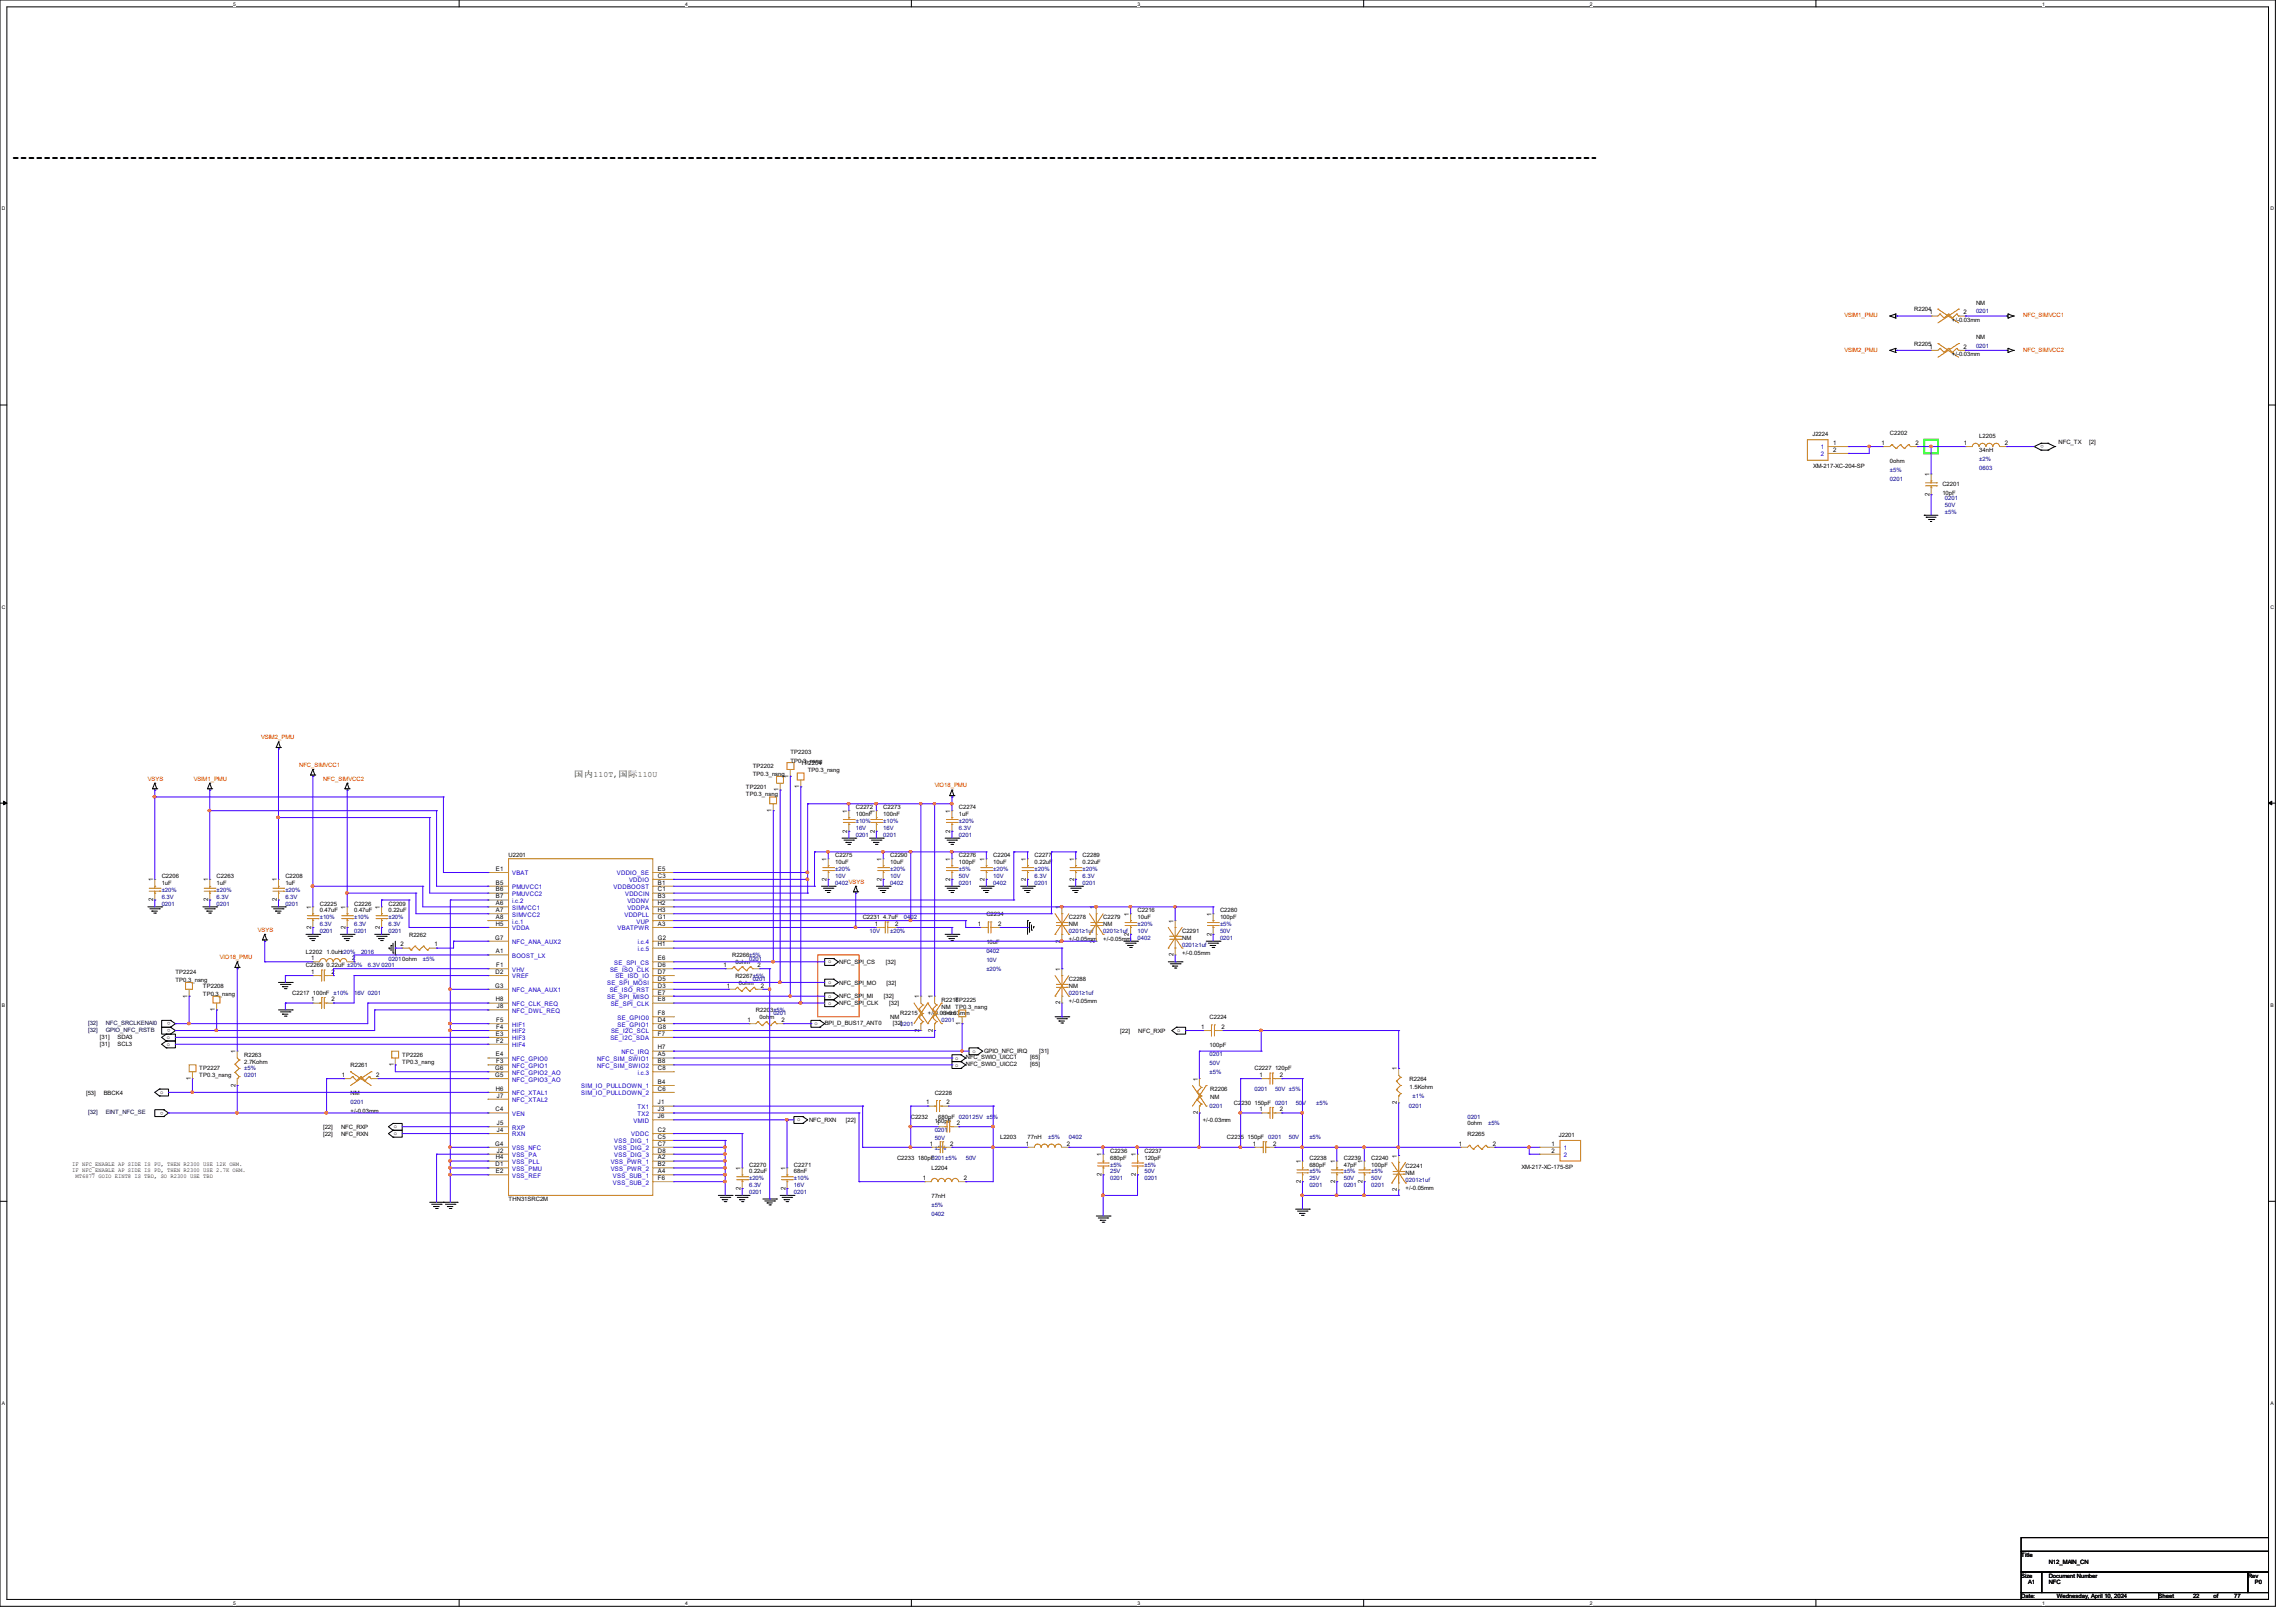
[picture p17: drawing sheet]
<svg xmlns="http://www.w3.org/2000/svg" width="297mm" height="210mm" viewBox="0 0 297 210" stroke-linecap="round" stroke-linejoin="round" font-family="sans-serif">
<defs><g id="words">
<text font-size="1.1" fill="#008000" x="74.3" y="100.5">国内110T,国际110U</text>
<g font-size=".8" fill="#f00">
<text x="238.6" y="41.1">VSIM1_PMU</text>
<text x="261.7" y="41.1">NFC_SIMVCC1</text>
<text x="238.6" y="45.5">VSIM2_PMU</text>
<text x="261.7" y="45.5">NFC_SIMVCC2</text>
<text x="33.8" y="95.7">VSIM2_PMU</text>
<text x="19.1" y="101">VSYS</text>
<text x="25.1" y="101">VSIM1_PMU</text>
<text x="38.7" y="99.2">NFC_SIMVCC1</text>
<text x="41.8" y="101">NFC_SIMVCC2</text>
<text x="120.9" y="101.9">VIO18_PMU</text>
<text x="28.4" y="124.1">VIO18_PMU</text>
<text x="33.4" y="120.6">VSYS</text>
</g>
<g font-size=".8">
<text x="247.6" y="40.3">R2204</text>
<text x="249.6" y="40.7">1</text>
<text x="252.5" y="41.6">+/-0.03mm</text>
<text x="254" y="40.7">2</text>
<text x="255.6" y="39.4">NM</text>
<text x="247.6" y="44.7">R2205</text>
<text x="249.6" y="45.1">1</text>
<text x="252.5" y="46.1">+/-0.03mm</text>
<text x="254" y="45.1">2</text>
<text x="255.6" y="43.9">NM</text>
<text x="234.5" y="56.4">J2224</text>
<text x="237.1" y="57.6">1</text>
<text x="237.1" y="58.5">2</text>
<text x="243.4" y="57.6">1</text>
<text x="244.5" y="56.3">C2202</text>
<text x="244.5" y="59.9">0ohm</text>
<text x="247.8" y="57.6">2</text>
<text x="254.1" y="57.6">1</text>
<text x="256" y="56.7">L2205</text>
<text x="256" y="58.5">34nH</text>
<text x="259.3" y="57.6">2</text>
<text x="264.4" y="57.6" transform="rotate(-180 264.4 57.6)">o</text>
<text x="266.3" y="57.4">NFC_TX</text>
<text x="270.3" y="57.4">[2]</text>
<text x="234.5" y="60.6">XM-217-XC-204-SP</text>
<text x="249.6" y="64.2" transform="rotate(-90 249.6 64.2)">2</text>
<text x="249.6" y="61.6" transform="rotate(-90 249.6 61.6)">1</text>
<text x="251.3" y="62.9">C2201</text>
<text x="251.3" y="64">10pF</text>
<text x="97.4" y="99.4">TP2202</text>
<text x="97.4" y="100.5">TP0.3_nsng</text>
<text x="102" y="100.6" transform="rotate(-90 102 100.6)">1</text>
<text x="102.2" y="97.6">TP2203</text>
<text x="102.2" y="98.7">TP0.3_nsng</text>
<text x="103.4" y="102" transform="rotate(-90 103.4 102)">1</text>
<text x="103.6" y="99">TP2204</text>
<text x="104.5" y="99.9">TP0.3_nsng</text>
<text x="96.5" y="102.1">TP2201</text>
<text x="96.5" y="103">TP0.3_nsng</text>
<text x="99.8" y="105.1" transform="rotate(-90 99.8 105.1)">1</text>
<text x="100.7" y="102.4" transform="rotate(-90 100.7 102.4)">1</text>
<text x="109.6" y="107.7" transform="rotate(-90 109.6 107.7)">2</text>
<text x="109.6" y="105.2" transform="rotate(-90 109.6 105.2)">1</text>
<text x="110.7" y="104.7">C2272</text>
<text x="110.7" y="105.6">100nF</text>
<text x="113.2" y="107.7" transform="rotate(-90 113.2 107.7)">2</text>
<text x="113.2" y="105.2" transform="rotate(-90 113.2 105.2)">1</text>
<text x="114.3" y="104.7">C2273</text>
<text x="114.3" y="105.6">100nF</text>
<text x="122.9" y="107.7" transform="rotate(-90 122.9 107.7)">2</text>
<text x="122.9" y="105.2" transform="rotate(-90 122.9 105.2)">1</text>
<text x="124" y="104.7">C2274</text>
<text x="124" y="105.6">1uF</text>
<text x="20.9" y="113.6">C2206</text>
<text x="28" y="113.6">C2263</text>
<text x="36.9" y="113.6">C2208</text>
<text x="64.1" y="112.7">E1</text>
<text x="65.8" y="111">U2201</text>
<text x="85.1" y="113.6">C3</text>
<text x="85.1" y="112.7">E5</text>
<text x="106.9" y="114" transform="rotate(-90 106.9 114)">2</text>
<text x="106.9" y="111.4" transform="rotate(-90 106.9 111.4)">1</text>
<text x="108" y="111">C2275</text>
<text x="108" y="111.8">10uF</text>
<text x="114" y="114" transform="rotate(-90 114 114)">2</text>
<text x="114" y="111.4" transform="rotate(-90 114 111.4)">1</text>
<text x="115.2" y="111">C2290</text>
<text x="115.2" y="111.8">10uF</text>
<text x="122.9" y="114" transform="rotate(-90 122.9 114)">2</text>
<text x="122.9" y="111.4" transform="rotate(-90 122.9 111.4)">1</text>
<text x="124" y="111">C2276</text>
<text x="124" y="111.8">100pF</text>
<text x="127.4" y="114" transform="rotate(-90 127.4 114)">2</text>
<text x="127.4" y="111.4" transform="rotate(-90 127.4 111.4)">1</text>
<text x="128.5" y="111">C2204</text>
<text x="128.5" y="111.8">10uF</text>
<text x="132.7" y="114" transform="rotate(-90 132.7 114)">2</text>
<text x="132.7" y="111.4" transform="rotate(-90 132.7 111.4)">1</text>
<text x="133.8" y="111">C2277</text>
<text x="133.8" y="111.8">0.22uF</text>
<text x="138.9" y="114" transform="rotate(-90 138.9 114)">2</text>
<text x="138.9" y="111.4" transform="rotate(-90 138.9 111.4)">1</text>
<text x="140" y="111">C2289</text>
<text x="140" y="111.8">0.22uF</text>
<text x="19.8" y="116.6" transform="rotate(-90 19.8 116.6)">2</text>
<text x="19.8" y="114.1" transform="rotate(-90 19.8 114.1)">1</text>
<text x="20.9" y="114.5">1uF</text>
<text x="26.9" y="116.6" transform="rotate(-90 26.9 116.6)">2</text>
<text x="26.9" y="114.1" transform="rotate(-90 26.9 114.1)">1</text>
<text x="28" y="114.5">1uF</text>
<text x="35.8" y="116.6" transform="rotate(-90 35.8 116.6)">2</text>
<text x="35.8" y="114.1" transform="rotate(-90 35.8 114.1)">1</text>
<text x="36.9" y="114.5">1uF</text>
<text x="40.3" y="117.6" transform="rotate(-90 40.3 117.6)">1</text>
<text x="41.4" y="117.2">C2225</text>
<text x="41.4" y="118.1">0.47uF</text>
<text x="44.7" y="117.6" transform="rotate(-90 44.7 117.6)">1</text>
<text x="45.8" y="117.2">C2226</text>
<text x="45.8" y="118.1">0.47uF</text>
<text x="49.1" y="117.6" transform="rotate(-90 49.1 117.6)">1</text>
<text x="50.3" y="117.2">C2209</text>
<text x="50.3" y="118.1">0.22uF</text>
<text x="64.1" y="114.5">B5</text>
<text x="64.1" y="115.4">B6</text>
<text x="64.1" y="116.2">B7</text>
<text x="64.1" y="117.1">A6</text>
<text x="64.1" y="118">A7</text>
<text x="64.1" y="118.9">A8</text>
<text x="64.1" y="119.8">H5</text>
<text x="85.1" y="119.8">A3</text>
<text x="85.1" y="114.5">B1</text>
<text x="85.1" y="115.4">C1</text>
<text x="85.1" y="116.2">B3</text>
<text x="85.1" y="117.1">H2</text>
<text x="85.1" y="118">H3</text>
<text x="85.1" y="118.9">G1</text>
<text x="111.6" y="119">C2231 4.7uF</text>
<text x="113.2" y="119.8">1</text>
<text x="115.8" y="119.8">2</text>
<text x="126.5" y="119.8">1</text>
<text x="127.6" y="118.5">C2234</text>
<text x="129.1" y="119.8">2</text>
<text x="137.2" y="117.6" transform="rotate(-90 137.2 117.6)">1</text>
<text x="138.3" y="119">C2278</text>
<text x="138.3" y="119.8">NM</text>
<text x="141.6" y="117.6" transform="rotate(-90 141.6 117.6)">1</text>
<text x="142.7" y="119">C2279</text>
<text x="142.7" y="119.8">NM</text>
<text x="146" y="118.5" transform="rotate(-90 146 118.5)">1</text>
<text x="147.2" y="118.1">C2216</text>
<text x="147.2" y="119">10uF</text>
<text x="151.8" y="119.4" transform="rotate(-90 151.8 119.4)">1</text>
<text x="156.7" y="118.5" transform="rotate(-90 156.7 118.5)">1</text>
<text x="157.8" y="118.1">C2280</text>
<text x="157.8" y="119">100pF</text>
<text x="39.6" y="123.4">L2202</text>
<text x="39.6" y="125.2">C2269 0.22uF ±20%</text>
<text x="40.3" y="120.2" transform="rotate(-90 40.3 120.2)">2</text>
<text x="40.3" y="124.2">1</text>
<text x="42.3" y="123.4">1.0uH±20%</text>
<text x="44.7" y="120.2" transform="rotate(-90 44.7 120.2)">2</text>
<text x="45.6" y="124.2">2</text>
<text x="49.1" y="120.2" transform="rotate(-90 49.1 120.2)">2</text>
<text x="51.8" y="122.5">2</text>
<text x="52.9" y="121.2">R2262</text>
<text x="56.2" y="122.5">1</text>
<text x="64.1" y="121.6">G7</text>
<text x="64.1" y="123.4">A1</text>
<text x="64.2" y="125.1">F1</text>
<text x="85.1" y="125.1">D6</text>
<text x="85.1" y="124.2">E6</text>
<text x="85.1" y="121.6">G2</text>
<text x="85.1" y="122.5">H1</text>
<text x="93.6" y="125.1">1</text>
<text x="94.7" y="123.9">R2266±5%</text>
<text x="95.1" y="124.8">0ohm</text>
<text x="98" y="125.1">2</text>
<text x="107.1" y="124.7">o</text>
<text x="108.5" y="124.8">NFC_SPI_CS</text>
<text x="114.6" y="124.8">[32]</text>
<text x="127.6" y="122.2">10uF</text>
<text x="137.2" y="125.6" transform="rotate(-90 137.2 125.6)">1</text>
<text x="137.2" y="122" transform="rotate(-90 137.2 122)">2</text>
<text x="138.3" y="121.8">+/-0.05mm</text>
<text x="141.6" y="122" transform="rotate(-90 141.6 122)">2</text>
<text x="142.7" y="121.8">+/-0.05mm</text>
<text x="146" y="121.1" transform="rotate(-90 146 121.1)">2</text>
<text x="151.8" y="123.7" transform="rotate(-90 151.8 123.7)">2</text>
<text x="152.9" y="120.7">C2291</text>
<text x="152.9" y="121.6">NM</text>
<text x="152.9" y="123.6">+/-0.05mm</text>
<text x="156.7" y="121.1" transform="rotate(-90 156.7 121.1)">2</text>
<text x="22.7" y="126.1">TP2224</text>
<text x="22.7" y="127.1">TP0.3_nsng</text>
<text x="24.3" y="129.1" transform="rotate(-90 24.3 129.1)">1</text>
<text x="26.2" y="127.8">TP2208</text>
<text x="26.2" y="128.9">TP0.3_nsng</text>
<text x="27.8" y="130.9" transform="rotate(-90 27.8 130.9)">1</text>
<text x="37.8" y="128.7">C2217 100nF ±10%</text>
<text x="40.3" y="129.6">1</text>
<text x="40.3" y="126">1</text>
<text x="42.9" y="129.6">2</text>
<text x="42.9" y="126">2</text>
<text x="64.1" y="127.8">G3</text>
<text x="64.1" y="126">D2</text>
<text x="64.1" y="129.6">H8</text>
<text x="64.3" y="130.5">J8</text>
<text x="85.1" y="131.4">F8</text>
<text x="85.1" y="126">D7</text>
<text x="85.1" y="127.8">D3</text>
<text x="85.1" y="129.6">E8</text>
<text x="85.1" y="128.7">E7</text>
<text x="85.1" y="126.9">D5</text>
<text x="94" y="127.8">1</text>
<text x="95.1" y="126.5">R2267±5%</text>
<text x="95.6" y="127.4">0ohm</text>
<text x="97.8" y="131">R2203±5%</text>
<text x="98.3" y="131.9">0ohm</text>
<text x="98.4" y="127.8">2</text>
<text x="107.1" y="127.3">o</text>
<text x="107.1" y="129.1">o</text>
<text x="107.1" y="130">o</text>
<text x="108.5" y="127.4">NFC_SPI_MO</text>
<text x="108.5" y="129.2">NFC_SPI_MI</text>
<text x="108.5" y="130.1">NFC_SPI_CLK</text>
<text x="114.3" y="129.2">[32]</text>
<text x="114.7" y="127.4">[32]</text>
<text x="115" y="130.1">[32]</text>
<text x="115.2" y="131.9">NM</text>
<text x="116.5" y="131.4">R2215</text>
<text x="118.9" y="129.2" transform="rotate(-90 118.9 129.2)">1</text>
<text x="120" y="131.4">+/-0.03mm</text>
<text x="120.7" y="129.2" transform="rotate(-90 120.7 129.2)">1</text>
<text x="121.8" y="129.6">R2216</text>
<text x="121.8" y="130.5">NM</text>
<text x="121.8" y="131.4">+/-0.03mm</text>
<text x="123.6" y="129.6">TP2225</text>
<text x="123.6" y="130.5">TP0.3_nsng</text>
<text x="137.2" y="130" transform="rotate(-90 137.2 130)">2</text>
<text x="138.3" y="127">C2288</text>
<text x="138.3" y="127.8">NM</text>
<text x="138.3" y="129.8">+/-0.05mm</text>
<text x="156.5" y="131.9">C2224</text>
<text x="12.9" y="134.4">[31]</text>
<text x="12.9" y="135.3">[31]</text>
<text x="15.2" y="134.4">SDA3</text>
<text x="15.2" y="135.3">SCL3</text>
<text x="21.6" y="134.4">o</text>
<text x="21.6" y="135.3">o</text>
<text x="22.1" y="132.3" transform="rotate(-180 22.1 132.3)">o</text>
<text x="22.1" y="133.2" transform="rotate(-180 22.1 133.2)">o</text>
<text x="30.5" y="136.3" transform="rotate(-90 30.5 136.3)">1</text>
<text x="31.6" y="136.7">R2263</text>
<text x="31.6" y="137.6">2.7Kohm</text>
<text x="50.9" y="138" transform="rotate(-90 50.9 138)">1</text>
<text x="52" y="136.7">TP2226</text>
<text x="52" y="137.6">TP0.3_nsng</text>
<text x="64.1" y="134">E3</text>
<text x="64.1" y="136.7">E4</text>
<text x="64.2" y="132.2">F5</text>
<text x="64.2" y="133.1">F4</text>
<text x="64.2" y="134.9">F2</text>
<text x="64.2" y="137.6">F3</text>
<text x="85.1" y="135.8">H7</text>
<text x="85.1" y="136.7">A5</text>
<text x="85.1" y="137.6">B8</text>
<text x="85.1" y="132.2">D4</text>
<text x="85.1" y="133.1">G8</text>
<text x="85.1" y="134">F7</text>
<text x="96.7" y="132.2">1</text>
<text x="101.1" y="132.2">2</text>
<text x="105.4" y="132.7">o</text>
<text x="106.7" y="132.6">BPI_D_BUS17_ANT0</text>
<text x="115.5" y="132.6">[32]0201</text>
<text x="118.9" y="133.5" transform="rotate(-90 118.9 133.5)">2</text>
<text x="120.7" y="133.5" transform="rotate(-90 120.7 133.5)">2</text>
<text x="123.6" y="137.1">o</text>
<text x="124.2" y="132.6" transform="rotate(-90 124.2 132.6)">1</text>
<text x="124.9" y="137.1">NFC_SWIO_UICC1</text>
<text x="124.9" y="138">NFC_SWIO_UICC2</text>
<text x="125.8" y="136.2">o</text>
<text x="127.3" y="136.3">GPIO_NFC_IRQ</text>
<text x="133.3" y="137.1">[65]</text>
<text x="133.3" y="138">[65]</text>
<text x="134.4" y="136.3">[31]</text>
<text x="144.9" y="133.6">[22]</text>
<text x="147.2" y="133.6">NFC_RXP</text>
<text x="152.3" y="133.6">o</text>
<text x="155.4" y="133.1">1</text>
<text x="156.5" y="135.5">100pF</text>
<text x="158" y="133.1">2</text>
<text x="11.1" y="141.6">[53]</text>
<text x="13.4" y="141.6">BBCK4</text>
<text x="20.7" y="141.6">o</text>
<text x="21.2" y="143.8" transform="rotate(-180 21.2 143.8)">o</text>
<text x="24.7" y="139.7" transform="rotate(-90 24.7 139.7)">1</text>
<text x="25.8" y="138.5">TP2227</text>
<text x="25.8" y="139.4">TP0.3_nsng</text>
<text x="30.5" y="140.6" transform="rotate(-90 30.5 140.6)">2</text>
<text x="44.2" y="139.4">1</text>
<text x="45.3" y="138.1">R2261</text>
<text x="45.3" y="141.7">NM</text>
<text x="48.6" y="139.4">2</text>
<text x="64.1" y="138.5">G6</text>
<text x="64.1" y="139.4">G5</text>
<text x="64.1" y="143.8">C4</text>
<text x="64.1" y="141.1">H6</text>
<text x="64.3" y="142">J7</text>
<text x="85.1" y="138.5">C8</text>
<text x="85.1" y="140.2">B4</text>
<text x="85.1" y="141.1">C6</text>
<text x="85.1" y="142.9">J1</text>
<text x="85.1" y="143.8">J3</text>
<text x="119.8" y="142.9">1</text>
<text x="120.9" y="141.6">C2228</text>
<text x="122.4" y="142.9">2</text>
<text x="123.6" y="138">o</text>
<text x="154.9" y="139.8" transform="rotate(-90 154.9 139.8)">1</text>
<text x="156.6" y="141.2">R2206</text>
<text x="156.6" y="142.2">NM</text>
<text x="159.6" y="143">C2230 150pF 0201</text>
<text x="162.3" y="138.5">C2227 120pF</text>
<text x="162.9" y="143.8">1</text>
<text x="162.9" y="139.4">1</text>
<text x="165.6" y="143.8">2</text>
<text x="165.6" y="139.4">2</text>
<text x="180.7" y="142.9" transform="rotate(-90 180.7 142.9)">2</text>
<text x="180.7" y="138.5" transform="rotate(-90 180.7 138.5)">1</text>
<text x="182.3" y="139.9">R2264</text>
<text x="182.3" y="140.9">1.5Kohm</text>
<text x="41.8" y="146.1">[22]</text>
<text x="41.8" y="147">[22]</text>
<text x="44.1" y="146.1">NFC_RXP</text>
<text x="44.1" y="147">NFC_RXN</text>
<text x="45.3" y="144">+/-0.03mm</text>
<text x="50.9" y="146">o</text>
<text x="50.9" y="146.9">o</text>
<text x="64.1" y="148.2">G4</text>
<text x="64.3" y="146.5">J4</text>
<text x="64.3" y="145.6">J5</text>
<text x="64.3" y="149.1">J2</text>
<text x="85.1" y="146.5">C2</text>
<text x="85.1" y="144.7">J6</text>
<text x="85.1" y="147.4">C5</text>
<text x="85.1" y="148.2">C7</text>
<text x="85.1" y="149.1">D8</text>
<text x="103.1" y="145.1">o</text>
<text x="104.7" y="145.2">NFC_RXN</text>
<text x="109.4" y="145.2">[22]</text>
<text x="117.8" y="144.7">C2232</text>
<text x="120.3" y="148.2">1</text>
<text x="120.9" y="145.3">150pF</text>
<text x="121.2" y="145.6">1</text>
<text x="121.4" y="144.7">680pF 020125V ±5%</text>
<text x="122.9" y="148.2">2</text>
<text x="123.8" y="145.6">2</text>
<text x="129.4" y="147.4">L2203</text>
<text x="132.7" y="148.2">1</text>
<text x="132.9" y="147.4">77nH</text>
<text x="138" y="148.2">2</text>
<text x="142.5" y="149.6" transform="rotate(-90 142.5 149.6)">1</text>
<text x="143.6" y="149.2">C2236</text>
<text x="146.9" y="149.6" transform="rotate(-90 146.9 149.6)">1</text>
<text x="148" y="149.2">C2237</text>
<text x="154.9" y="144.2" transform="rotate(-90 154.9 144.2)">2</text>
<text x="155.6" y="145.2">+/-0.03mm</text>
<text x="158.7" y="147.4">C2235 150pF 0201</text>
<text x="162.1" y="148.2">1</text>
<text x="164.7" y="148.2">2</text>
<text x="180.7" y="149.8" transform="rotate(-90 180.7 149.8)">1</text>
<text x="188.7" y="148.2">1</text>
<text x="189.8" y="147">R2265</text>
<text x="189.8" y="145.6">0ohm</text>
<text x="193.1" y="148.2">2</text>
<text x="200.7" y="148.2">1</text>
<text x="200.7" y="149.1">2</text>
<text x="201.6" y="147.1">J2201</text>
<text x="9.4" y="150.9">IF NFC_ENABLE AP SIDE IS PU, THEN R2300 USE 12K OHM.</text>
<text x="9.4" y="151.6">IF NFC_ENABLE AP SIDE IS PD, THEN R2300 USE 2.7K OHM.</text>
<text x="9.8" y="152.4">MT6877 GOIO EINT8 IS TBD, SO R2300 USE TBD</text>
<text x="64.1" y="150.9">D1</text>
<text x="64.1" y="150">H4</text>
<text x="64.1" y="151.8">E2</text>
<text x="65.8" y="155.4">THN31SRC2M</text>
<text x="85.1" y="150">A2</text>
<text x="85.1" y="150.9">B2</text>
<text x="85.1" y="151.8">A4</text>
<text x="85.1" y="152.7">F6</text>
<text x="95.8" y="154" transform="rotate(-90 95.8 154)">2</text>
<text x="95.8" y="151.4" transform="rotate(-90 95.8 151.4)">1</text>
<text x="96.9" y="151">C2270</text>
<text x="96.9" y="151.8">0.22uF</text>
<text x="101.6" y="154" transform="rotate(-90 101.6 154)">2</text>
<text x="101.6" y="151.4" transform="rotate(-90 101.6 151.4)">1</text>
<text x="102.7" y="151">C2271</text>
<text x="102.7" y="151.8">68nF</text>
<text x="116" y="150.1">C2233 180pF</text>
<text x="119.4" y="152.7">1</text>
<text x="120.5" y="151.4">L2204</text>
<text x="120.5" y="155.1">77nH</text>
<text x="124.7" y="152.7">2</text>
<text x="142.5" y="152.2" transform="rotate(-90 142.5 152.2)">2</text>
<text x="143.6" y="150.1">680pF</text>
<text x="146.9" y="152.2" transform="rotate(-90 146.9 152.2)">2</text>
<text x="148" y="150.1">120pF</text>
<text x="168.3" y="153.1" transform="rotate(-90 168.3 153.1)">2</text>
<text x="168.3" y="150.5" transform="rotate(-90 168.3 150.5)">1</text>
<text x="169.4" y="150.1">C2238</text>
<text x="169.4" y="151">680pF</text>
<text x="172.7" y="153.1" transform="rotate(-90 172.7 153.1)">2</text>
<text x="172.7" y="150.5" transform="rotate(-90 172.7 150.5)">1</text>
<text x="173.8" y="150.1">C2239</text>
<text x="173.8" y="151">47pF</text>
<text x="176.3" y="153.1" transform="rotate(-90 176.3 153.1)">2</text>
<text x="176.3" y="150.5" transform="rotate(-90 176.3 150.5)">1</text>
<text x="177.4" y="150.1">C2240</text>
<text x="177.4" y="151">100pF</text>
<text x="180.7" y="154.1" transform="rotate(-90 180.7 154.1)">2</text>
<text x="181.8" y="151.1">C2241</text>
<text x="181.8" y="152">NM</text>
<text x="181.8" y="154">+/-0.05mm</text>
<text x="196.8" y="151.3">XM-217-XC-175-SP</text>
<text x="261.5" y="201.5">Title</text>
<text x="265" y="202.4">N12_MAIN_CN</text>
<text x="261.5" y="204.1">Size</text>
<text x="261.5" y="206.8">Date:</text>
<text x="262.4" y="205">A1</text>
<text x="265" y="204.1">Document Number</text>
<text x="265" y="205">NFC</text>
<text x="266.1" y="206.8">Wednesday, April 10, 2024</text>
<text x="279.2" y="206.8">Sheet</text>
<text x="283.7" y="206.8">22</text>
<text x="286.4" y="206.8">of</text>
<text x="289" y="206.8">77</text>
<text x="290.8" y="204.1">Rev</text>
<text x="291.7" y="205">P0</text>
</g>
<g font-size=".8" fill="#000080">
<text x="255.6" y="40.6">0201</text>
<text x="255.6" y="45">0201</text>
<text x="256" y="59.6">±2%</text>
<text x="244.5" y="61.1">±5%</text>
<text x="244.5" y="62.2">0201</text>
<text x="251.6" y="64.7">0201</text>
<text x="251.6" y="65.6">50V</text>
<text x="256" y="60.8">0603</text>
<text x="251.6" y="66.5">±5%</text>
<text x="110.7" y="107.4">16V</text>
<text x="110.7" y="106.5">±10%</text>
<text x="114.3" y="107.4">16V</text>
<text x="114.3" y="106.5">±10%</text>
<text x="124" y="107.4">6.3V</text>
<text x="124" y="106.5">±20%</text>
<text x="108" y="113.6">10V</text>
<text x="108" y="112.7">±20%</text>
<text x="110.7" y="108.3">0201</text>
<text x="114.3" y="108.3">0201</text>
<text x="115.2" y="113.6">10V</text>
<text x="115.2" y="112.7">±20%</text>
<text x="124" y="113.6">50V</text>
<text x="124" y="112.7">±5%</text>
<text x="124" y="108.3">0201</text>
<text x="128.5" y="113.6">10V</text>
<text x="128.5" y="112.7">±20%</text>
<text x="133.8" y="113.6">6.3V</text>
<text x="133.8" y="112.7">±20%</text>
<text x="140" y="113.6">6.3V</text>
<text x="140" y="112.7">±20%</text>
<text x="20.9" y="117.2">0201</text>
<text x="20.9" y="116.3">6.3V</text>
<text x="20.9" y="115.4">±20%</text>
<text x="28" y="117.2">0201</text>
<text x="28" y="116.3">6.3V</text>
<text x="28" y="115.4">±20%</text>
<text x="36.9" y="117.2">0201</text>
<text x="36.9" y="116.3">6.3V</text>
<text x="36.9" y="115.4">±20%</text>
<text x="41.4" y="119.8">6.3V</text>
<text x="41.4" y="119">±10%</text>
<text x="45.8" y="119.8">6.3V</text>
<text x="45.8" y="119">±10%</text>
<text x="50.3" y="119.8">6.3V</text>
<text x="50.3" y="119">±20%</text>
<text x="108" y="114.5">0402VSYS</text>
<text x="115.2" y="114.5">0402</text>
<text x="116.9" y="119">0402</text>
<text x="124" y="114.5">0201</text>
<text x="128.5" y="114.5">0402</text>
<text x="133.8" y="114.5">0201</text>
<text x="140" y="114.5">0201</text>
<text x="147.2" y="119.8">±20%</text>
<text x="157.8" y="119.8">±5%</text>
<text x="41.4" y="120.7">0201</text>
<text x="45.8" y="120.7">0201</text>
<text x="46.7" y="123.4">2016</text>
<text x="47.6" y="125.2">6.3V 0201</text>
<text x="50.3" y="124.3">02010ohm</text>
<text x="50.3" y="120.7">0201</text>
<text x="54.7" y="124.3">±5%</text>
<text x="96.9" y="124.3">0201</text>
<text x="112.5" y="120.7">10V</text>
<text x="115.2" y="120.7">±20%</text>
<text x="127.6" y="123.3">0402</text>
<text x="127.6" y="124.5">10V</text>
<text x="127.6" y="125.6">±20%</text>
<text x="138.3" y="120.7">0201≥1uf</text>
<text x="142.7" y="120.7">0201≥1uf</text>
<text x="147.2" y="121.6">0402</text>
<text x="147.2" y="120.7">10V</text>
<text x="152.9" y="122.5">0201≥1uf</text>
<text x="157.8" y="121.6">0201</text>
<text x="157.8" y="120.7">50V</text>
<text x="45.8" y="128.7">16V 0201</text>
<text x="97.4" y="127">0201</text>
<text x="100" y="131.4">0201</text>
<text x="138.3" y="128.7">0201≥1uf</text>
<text x="121.8" y="132.3">0201</text>
<text x="156.5" y="136.7">0201</text>
<text x="156.5" y="137.8">50V</text>
<text x="31.6" y="138.5">±5%</text>
<text x="31.6" y="139.4">0201</text>
<text x="45.3" y="142.9">0201</text>
<text x="156.5" y="143.4">0201</text>
<text x="156.5" y="139">±5%</text>
<text x="162.3" y="141.2">0201</text>
<text x="164.9" y="141.2">50V ±5%</text>
<text x="167.6" y="143">50V</text>
<text x="170.3" y="143">±5%</text>
<text x="182.3" y="143.4">0201</text>
<text x="182.7" y="142.1">±1%</text>
<text x="120.9" y="146.4">0201</text>
<text x="120.9" y="147.6">50V</text>
<text x="120.9" y="148.8">±5%</text>
<text x="135.6" y="147.4">±5%</text>
<text x="138.3" y="147.4">0402</text>
<text x="166.7" y="147.4">50V</text>
<text x="169.4" y="147.4">±5%</text>
<text x="189.8" y="144.7">0201</text>
<text x="192.5" y="145.6">±5%</text>
<text x="96.9" y="154.5">0201</text>
<text x="96.9" y="153.6">6.3V</text>
<text x="96.9" y="152.7">±20%</text>
<text x="102.7" y="154.5">0201</text>
<text x="102.7" y="153.6">16V</text>
<text x="102.7" y="152.7">±10%</text>
<text x="120.5" y="150.1">0201±5%</text>
<text x="124.9" y="150.1">50V</text>
<text x="143.6" y="152.7">0201</text>
<text x="143.6" y="151.8">25V</text>
<text x="143.6" y="151">±5%</text>
<text x="148" y="152.7">0201</text>
<text x="148" y="151.8">50V</text>
<text x="148" y="151">±5%</text>
<text x="169.4" y="153.6">0201</text>
<text x="169.4" y="152.7">25V</text>
<text x="169.4" y="151.8">±5%</text>
<text x="173.8" y="153.6">0201</text>
<text x="173.8" y="152.7">50V</text>
<text x="173.8" y="151.8">±5%</text>
<text x="177.4" y="153.6">0201</text>
<text x="177.4" y="152.7">50V</text>
<text x="177.4" y="151.8">±5%</text>
<text x="181.8" y="152.9">0201≥1uf</text>
<text x="120.5" y="156.2">±5%</text>
<text x="120.5" y="157.4">0402</text>
</g>
<g font-size=".8" fill="#00c">
<text x="235.6" y="58.2">1</text>
<text x="235.6" y="59.1">2</text>
<text x="66.3" y="113.3">VBAT</text>
<text x="79.8" y="113.3">VDDIO_SE</text>
<text x="66.3" y="115.1">PMUVCC1</text>
<text x="66.3" y="115.9">PMUVCC2</text>
<text x="66.3" y="116.8">i.c.2</text>
<text x="66.3" y="117.7">SIMVCC1</text>
<text x="66.3" y="118.6">SIMVCC2</text>
<text x="66.3" y="119.5">i.c.1</text>
<text x="79.4" y="115.1">VDDBOOST</text>
<text x="80.8" y="118.6">VDDPLL</text>
<text x="80.9" y="115.9">VDDCIN</text>
<text x="81.2" y="116.8">VDDNV</text>
<text x="81.2" y="117.7">VDDPA</text>
<text x="81.4" y="114.2">VDDIO</text>
<text x="82.3" y="119.5">VUP</text>
<text x="66.3" y="123.9">BOOST_LX</text>
<text x="66.3" y="122.2">NFC_ANA_AUX2</text>
<text x="66.3" y="120.4">VDDA</text>
<text x="66.3" y="125.7">VHV</text>
<text x="78.9" y="125.7">SE_ISO_CLK</text>
<text x="79.5" y="124.8">SE_SPI_CS</text>
<text x="79.9" y="120.4">VBATPWR</text>
<text x="82.5" y="122.2">i.c.4</text>
<text x="82.5" y="123.1">i.c.5</text>
<text x="66.3" y="128.4">NFC_ANA_AUX1</text>
<text x="66.3" y="130.2">NFC_CLK_REQ</text>
<text x="66.3" y="131.1">NFC_DWL_REQ</text>
<text x="66.3" y="126.6">VREF</text>
<text x="78.5" y="129.3">SE_SPI_MISO</text>
<text x="78.5" y="127.5">SE_SPI_MOSI</text>
<text x="78.9" y="128.4">SE_ISO_RST</text>
<text x="79" y="130.2">SE_SPI_CLK</text>
<text x="79.6" y="126.6">SE_ISO_IO</text>
<text x="79.9" y="131.9">SE_GPIO0</text>
<text x="66.3" y="132.8">HIF1</text>
<text x="66.3" y="133.7">HIF2</text>
<text x="66.3" y="134.6">HIF3</text>
<text x="66.3" y="135.5">HIF4</text>
<text x="66.3" y="137.3">NFC_GPIO0</text>
<text x="77.3" y="137.3">NFC_SIM_SWIO1</text>
<text x="79" y="134.6">SE_I2C_SDA</text>
<text x="79" y="133.7">SE_I2C_SCL</text>
<text x="79.9" y="132.8">SE_GPIO1</text>
<text x="80.4" y="136.4">NFC_IRQ</text>
<text x="66.3" y="138.2">NFC_GPIO1</text>
<text x="66.3" y="139.1">NFC_GPIO2_AO</text>
<text x="66.3" y="139.9">NFC_GPIO3_AO</text>
<text x="66.3" y="141.7">NFC_XTAL1</text>
<text x="66.3" y="142.6">NFC_XTAL2</text>
<text x="75.2" y="140.8">SIM_IO_PULLDOWN_1</text>
<text x="75.2" y="141.7">SIM_IO_PULLDOWN_2</text>
<text x="77.3" y="138.2">NFC_SIM_SWIO2</text>
<text x="82.5" y="143.5">TX1</text>
<text x="82.5" y="139.1">i.c.3</text>
<text x="66.3" y="147.1">RXN</text>
<text x="66.3" y="146.2">RXP</text>
<text x="66.3" y="144.4">VEN</text>
<text x="66.3" y="148.8">VSS_NFC</text>
<text x="66.3" y="149.7">VSS_PA</text>
<text x="79.5" y="147.9">VSS_DIG_1</text>
<text x="79.5" y="148.8">VSS_DIG_2</text>
<text x="79.5" y="149.7">VSS_DIG_3</text>
<text x="81.7" y="147.1">VDDC</text>
<text x="82" y="145.3">VMID</text>
<text x="82.5" y="144.4">TX2</text>
<text x="202.3" y="148.8">1</text>
<text x="202.3" y="149.7">2</text>
<text x="66.3" y="150.6">VSS_PLL</text>
<text x="66.3" y="151.5">VSS_PMU</text>
<text x="66.3" y="152.4">VSS_REF</text>
<text x="79" y="150.6">VSS_PWR_1</text>
<text x="79" y="151.5">VSS_PWR_2</text>
<text x="79.3" y="152.4">VSS_SUB_1</text>
<text x="79.3" y="153.3">VSS_SUB_2</text>
</g>
<g font-size=".8" fill="#000040">
<text x="11.4" y="132.6">[32]</text>
<text x="11.4" y="133.5">[32]</text>
<text x="13.7" y="132.6">NFC_SRCLKENAI0</text>
<text x="13.7" y="133.5">GPIO_NFC_RSTB</text>
<text x="11.4" y="144.2">[32]</text>
<text x="13.7" y="144.2">EINT_NFC_SE</text>
</g>
<g font-size=".6">
<text x="30.1" y=".7">5</text>
<text x="88.6" y=".7">4</text>
<text x="147.2" y=".7">3</text>
<text x="205.7" y=".7">2</text>
<text x="264.2" y=".7">1</text>
<text x=".3" y="27.2">D</text>
<text x="293.7" y="27.2">D</text>
<text x=".3" y="78.7">C</text>
<text x="293.7" y="78.7">C</text>
<text x=".3" y="130.3">B</text>
<text x="293.7" y="130.3">B</text>
<text x=".3" y="181.8">A</text>
<text x="293.7" y="181.8">A</text>
<text x="30.1" y="207.7">5</text>
<text x="88.6" y="207.7">4</text>
<text x="147.2" y="207.7">3</text>
<text x="205.7" y="207.7">2</text>
<text x="264.2" y="207.7">1</text>
</g>
</g></defs>
<path d="M0 0h294.3v207.9h-294.3zM.9 .9h292.6v206.1h-292.6z" fill="none" stroke="#000" stroke-width=".13"/>
<g fill="#fff">
<path d="M30.1 .1h.4v.7h-.4z"/>
<path d="M30.1 207.1h.4v.7h-.4z"/>
</g>
<path d="M59.4 0v.9M59.4 207v.9" fill="none" stroke="#000" stroke-width=".13"/>
<g fill="#fff">
<path d="M88.6 .1h.4v.7h-.4z"/>
<path d="M88.6 207.1h.4v.7h-.4z"/>
</g>
<path d="M117.9 0v.9M117.9 207v.9" fill="none" stroke="#000" stroke-width=".13"/>
<g fill="#fff">
<path d="M147.2 .1h.3v.7h-.3z"/>
<path d="M147.2 207.1h.3v.7h-.3z"/>
</g>
<path d="M176.4 0v.9M176.4 207v.9" fill="none" stroke="#000" stroke-width=".13"/>
<g fill="#fff">
<path d="M205.7 .1h.3v.7h-.3z"/>
<path d="M205.7 207.1h.3v.7h-.3z"/>
</g>
<path d="M234.9 0v.9M234.9 207v.9" fill="none" stroke="#000" stroke-width=".13"/>
<g fill="#fff">
<path d="M264.2 .1h.3v.7h-.3z"/>
<path d="M264.2 207.1h.3v.7h-.3z"/>
<path d="M.3 26.6h.4v.7h-.4z"/>
<path d="M293.7 26.6h.5v.7h-.5z"/>
<path d="M.3 78.1h.4v.8h-.4z"/>
<path d="M293.7 78.1h.5v.8h-.5z"/>
</g>
<path d="M0 52.4h.9M293.5 52.4h.8" fill="none" stroke="#000" stroke-width=".13"/>
<g fill="#fff">
<path d="M.3 129.7h.4v.7h-.4z"/>
<path d="M293.7 129.7h.4v.7h-.4z"/>
</g>
<path d="M0 103.9h.9M293.5 103.9h.8" fill="none" stroke="#000" stroke-width=".13"/>
<path d="M.5 103.7l.4 .2-.4 .2zM293.5 103.9l.4-.2v.4z" fill="#000" stroke="#000" stroke-width=".13"/>
<g fill="#fff">
<path d="M.3 181.2h.3v.7h-.3z"/>
<path d="M293.7 181.2h.4v.7h-.4z"/>
</g>
<g fill="none" stroke="#000" stroke-width=".13">
<path d="M244.5 40.9h.1M244.5 45.3h.1M244.5 40.9l.7 .2M244.5 45.3l.7 .3M245.2 41.1h.1M245.2 40.6h.1M245.2 45.6h.1M245.2 45.1h.1M245.2 40.6v.5M245.2 45.1v.5M245.2 40.9h.2M245.2 40.6l-.7 .3"/>
<path d="M245.2 45.3h.2M245.2 45.1l-.7 .2M245.4 40.9h.1M245.4 45.3h.1M259.6 40.9h.1M259.6 45.3h.1M259.6 40.9h.2M259.6 45.3h.2M259.8 41.1h.1M259.8 40.6h.1M259.8 45.6h.1M259.8 45.1h.1"/>
<path d="M259.8 40.6v.5M259.8 45.1v.5M259.8 40.6l.7 .3M259.8 45.1l.7 .2M260.5 40.9h.1M260.5 45.3h.1M260.5 40.9l-.7 .2M260.5 45.3l-.7 .3M263.1 57.8h.1M263.1 57.8l.9 .5M264 58.3h.1M264 57.4h.1"/>
<path d="M264 58.3h.9M264 57.4h.9M264 57.4l-.9 .4M264.9 58.3h.1M264.9 57.4h.1M264.9 57.4l.9 .4M265.8 57.8h.1M265.8 57.8l-.9 .5M248.9 66.7h.1M248.9 66.7h1.8M249.2 66.9h.1M249.2 66.9h1.2"/>
<path d="M249.5 67.2h.6M249.7 67.5h.1M249.7 67.5h.2M250.1 67.2h.1M35.7 96.7h.1M35.7 96.7h.6M36 96.9h.1M36 96h.1M36 96.7v.2M36 96l.3 .7M36 96l-.3 .7M36.3 96.7h.1"/>
<path d="M40.5 99.6h.1M40.5 99.6l-.3 .7M40.5 99.6l.2 .7M19.1 117.3h1.8M19.4 117.6h1.2M19.6 117.9h.1M19.6 117.9h.8M19.7 102.1h.1M19.7 102.1h.6M19.9 118.2h.2M20 102.2h.1M20 101.3h.1"/>
<path d="M20 102.1v.1M20 101.3l-.3 .8M20 101.3l.3 .8M20.1 118.2h.1M20.3 102.1h.1M20.6 117.6h.1M20.9 117.3h.1M26.2 117.3h1.8M26.5 117.6h1.2M26.8 117.9h.1M26.8 117.9h.7M26.8 102.1h.1"/>
<path d="M26.8 102.1h.6M27 118.2h.2M27.1 102.2h.1M27.1 101.3h.1M27.1 102.1v.1M27.1 101.3l-.3 .8M27.1 101.3l.3 .8M27.2 118.2h.1M27.4 102.1h.1M27.7 117.6h.1M28 117.3h.1M35.1 117.3h1.8"/>
<path d="M35.4 117.6h1.2M35.6 117.9h.1M35.6 117.9h.8M35.9 118.2h.2M36.1 118.2h.1M36.6 117.6h.1M36.9 117.3h.1M40.2 100.3h.1M40.2 100.3h.5M40.5 100.5h.1M40.5 100.3v.2M40.7 100.3h.1"/>
<path d="M44.6 102.1h.1M44.6 102.1h.6M44.9 102.2h.1M44.9 101.3h.1M44.9 102.1v.1M44.9 101.3l.3 .8M44.9 101.3l-.3 .8M45.2 102.1h.1M106.3 114.7h1.7M106.5 114.9h1.2M106.8 115.2h.1M106.8 115.2h.7"/>
<path d="M107 115.5h.2M107.2 115.5h.1M107.7 114.9h.1M108 114.7h.1M108.9 108.5h1.8M109.2 108.7h1.2M109.4 109h.1M109.4 109h.8M109.7 109.3h.2M109.9 109.3h.1M110.4 108.7h.1M110.4 115.4h.1"/>
<path d="M110.4 115.4h.6M110.7 108.5h.1M110.7 115.6h.1M110.7 114.7h.1M110.7 115.4v.2M110.7 114.7l-.3 .7M110.7 114.7l.3 .7M111 115.4h.1M112.5 108.5h1.8M112.7 108.7h1.3M113 109h.1M113 109h.7"/>
<path d="M113.2 109.3h.3M113.4 114.7h1.7M113.5 109.3h.1M113.6 114.9h1.3M113.9 115.2h.1M113.9 115.2h.7M114 108.7h.1M114.1 115.5h.2M114.3 108.5h.1M114.3 115.5h.1M114.9 114.9h.1M115.1 114.7h.1"/>
<path d="M122.3 108.5h1.7M122.3 114.7h1.7M122.5 108.7h1.2M122.5 114.9h1.2M122.8 109h.1M122.8 115.2h.1M122.8 109h.7M122.8 115.2h.7M122.9 103h.1M122.9 103h.5M123 109.3h.2M123 115.5h.2"/>
<path d="M123.1 103.1h.1M123.1 102.2h.1M123.1 103v.1M123.1 102.2l.3 .8M123.1 102.2l-.2 .8M123.2 109.3h.1M123.2 115.5h.1M123.4 103h.1M123.7 108.7h.1M123.7 114.9h.1M124 108.5h.1M124 114.7h.1"/>
<path d="M126.7 114.7h1.8M127 114.9h1.2M127.2 115.2h.1M127.2 115.2h.7M127.5 115.5h.2M127.7 115.5h.1M128.2 114.9h.1M128.5 114.7h.1M132 114.7h1.8M132.3 114.9h1.2M132.5 115.2h.1M132.5 115.2h.8"/>
<path d="M132.8 115.5h.2M132.9 119.1h.1M132.9 119.1v1.8M133 115.5h.1M133.2 119.4h.1M133.2 119.4v1.2M133.4 119.7v.7M133.5 114.9h.1M133.7 119.9h.1M133.7 119.9v.2M133.8 114.7h.1M138.3 114.7h1.7"/>
<path d="M138.5 114.9h1.2M138.8 115.2h.1M138.8 115.2h.7M139 115.5h.2M139.2 115.5h.1M139.7 114.9h.1M140 114.7h.1M21.5 133.8h.1M21.5 134.7h.1M21.5 133.8h1.2v.9h-1.2M21.5 135.6h.1M21.5 134.7h1.2v.9h-1.2"/>
<path d="M21.5 133.8l-.6 .4 .6 .5M21.5 134.7l-.6 .4 .6 .5M22.1 132.9h.1M22.1 132h.1M22.1 132h-1.2v.9h1.2M22.1 133.8h.1M22.1 132.9h-1.2v.9h1.2M22.1 132l.6 .5-.6 .4M22.1 132.9l.6 .4-.6 .5M30.4 125.2h.1M30.4 125.2h.5M30.7 125.3h.1"/>
<path d="M30.7 124.5h.1M30.7 125.2v.1M30.7 124.5l.2 .7M30.7 124.5l-.3 .7M30.9 125.2h.1M34 121.6h.1M34 121.6h.5M34.2 121.8h.1M34.2 120.9h.1M34.2 121.6v.2M34.2 120.9l-.2 .7M34.2 120.9l.3 .7"/>
<path d="M34.5 121.6h.1M36 127.1h1.8M36 130.7h1.8M36.3 127.4h1.2M36.3 130.9h1.2M36.5 127.7h.1M36.5 131.2h.1M36.5 127.7h.8M36.5 131.2h.8M36.8 127.9h.2M36.8 131.5h.2M37 127.9h.1"/>
<path d="M37 131.5h.1M37.5 127.4h.1M37.5 130.9h.1M37.8 127.1h.1M37.8 130.7h.1M39.6 120.9h1.8M39.8 121.2h1.3M40.1 121.5h.1M40.1 121.5h.7M40.3 121.7h.3M40.6 121.7h.1M41.1 121.2h.1"/>
<path d="M41.4 120.9h.1M44 120.9h1.8M44.3 121.2h1.2M44.5 121.5h.1M44.5 121.5h.8M44.8 121.7h.2M45 121.7h.1M45.5 121.2h.1M45.8 120.9h.1M48.5 120.9h1.7M48.7 121.2h1.3M49 121.5h.1"/>
<path d="M49 121.5h.7M49.2 121.7h.2M49.4 121.7h.1M50 121.2h.1M50.2 120.9h.1M50.3 122.8h.1M50.3 122.6v.2M50.6 122.3h.1M50.6 122.3v.7M50.8 123.3h.1M50.8 122v1.3M51.1 123.6h.1"/>
<path d="M51.1 121.8v1.8M106 132h.1M106 132.9h.1M106 132h-1.1v.9h1.1M106 132l.7 .5-.7 .4M107.8 124h.1M107.8 124.9h.1M107.8 124h-1.1v.9h1.1M107.8 126.7h.1M107.8 127.6h.1M107.8 126.7h-1.1v.9h1.1M107.8 128.5h.1"/>
<path d="M107.8 129.4h.1M107.8 128.5h-1.1v.9h1.1M107.8 130.3h.1M107.8 129.4h-1.1v.9h1.1M107.8 124l.7 .5-.7 .4M107.8 126.7l.7 .4-.7 .5M107.8 128.5l.7 .4-.7 .5M107.8 129.4l.7 .4-.7 .5M122.3 120.9h1.7M122.5 121.2h1.2M122.8 121.5h.1M122.8 121.5h.7"/>
<path d="M123 121.7h.2M123.2 121.7h.1M123.7 121.2h.1M124 120.9h.1M124.3 136.5h.1M124.3 137.4h.1M124.3 136.5h-1.2v.9h1.2M124.3 138.3h.1M124.3 137.4h-1.2v.9h1.2M124.3 136.5l.6 .4-.6 .5M124.3 137.4l.6 .4-.6 .5M126.5 135.6h.1"/>
<path d="M126.5 136.5h.1M126.5 135.6h-1.2v.9h1.2M126.5 135.6l.6 .4-.6 .5M133.4 120.4h.1M136.5 131.6h1.8M136.7 131.8h1.3M137 132.1h.1M137 132.1h.7M137.2 132.4h.3M137.5 132.4h.1M138 131.8h.1M138.3 131.6h.1"/>
<path d="M145.4 121.8h1.8M145.6 122h1.3M145.9 122.3h.1M145.9 122.3h.7M146.1 122.6h.2M146.3 122.6h.1M146.9 122h.1M147.2 121.8h.1M151.1 124.5h1.8M151.4 124.7h1.3M151.7 125h.1M151.7 125h.7"/>
<path d="M151.9 125.3h.2M152.1 125.3h.1M152.2 132.9h.1M152.2 133.8h.1M152.2 132.9h1.2v.9h-1.2M152.2 132.9l-.6 .4 .6 .5M152.7 124.7h.1M152.9 124.5h.1M156 121.8h1.8M156.3 122h1.2M156.5 122.3h.1M156.5 122.3h.8"/>
<path d="M156.8 122.6h.2M157 122.6h.1M157.5 122h.1M157.8 121.8h.1M0 155.4h.9M20.6 140.9h.1M20.6 141.8h.1M20.6 140.9h1.2v.9h-1.2M20.6 140.9l-.6 .5 .6 .4M21.2 144.5h.1M21.2 143.6h.1M21.2 143.6h-1.2v.9h1.2"/>
<path d="M21.2 143.6l.6 .4-.6 .5M50.8 145.4h.1M50.8 146.3h.1M50.8 145.4h1.2v.9h-1.2M50.8 147.2h.1M50.8 146.3h1.2v.9h-1.2M50.8 145.4l-.6 .4 .6 .5M50.8 146.3l-.6 .4 .6 .5M55.6 155.6h3.5M55.8 155.8h1.3M56.1 156.1h.1M56.1 156.1h.7"/>
<path d="M56.3 156.4h.3M56.6 156.4h.1M57.1 155.8h.1M57.4 155.6h.1M57.6 155.8h1.2M57.9 156.1h.1M57.9 156.1h.7M58.1 156.4h.2M58.3 156.4h.1M58.8 155.8h.1M59.1 155.6h.1M92.9 154.7h1.8"/>
<path d="M93.2 154.9h1.2M93.4 155.2h.1M93.4 155.2h.7M93.7 155.5h.2M93.9 155.5h.1M94.4 154.9h.1M94.7 154.7h.1M95.1 154.7h1.8M95.4 154.9h1.2M95.7 155.2h.1M95.7 155.2h.7M95.9 155.5h.2"/>
<path d="M96.1 155.5h.1M96.6 154.9h.1M96.9 154.7h.1M98.7 155.2h1.8M98.9 155.4h1.3M99.2 155.7h.1M99.2 155.7h.7M99.5 155.9h.2M99.7 155.9h.1M100.2 155.4h.1M100.5 155.2h.1M100.9 154.7h1.8"/>
<path d="M101.2 154.9h1.2M101.4 155.2h.1M101.4 155.2h.8M101.7 155.5h.2M101.9 155.5h.1M102.4 154.9h.1M102.7 154.7h.1M103.8 144.5h.1M103.8 145.4h.1M103.8 144.5h-1.1v.9h1.1M103.8 144.5l.7 .4-.7 .5M141.8 157.4h1.8"/>
<path d="M142.1 157.6h1.2M142.3 157.9h.1M142.3 157.9h.7M142.6 158.2h.2M142.8 158.2h.1M143.3 157.6h.1M143.6 157.4h.1M167.6 156.5h1.8M167.9 156.7h1.2M168.1 157h.1M168.1 157h.7M168.4 157.3h.2"/>
<path d="M168.6 157.3h.1M169.1 156.7h.1M169.4 156.5h.1M293.5 155.4h.8M261.5 199h32v1.7h-32zM261.5 200.7h32v2.7h-32zM261.5 203.4h2.6v2.7h-2.6zM261.5 206.1h17.7v.9h-17.7zM264.1 203.4h26.7v2.7h-26.7zM279.2 206.1h14.3v.9h-14.3zM290.8 203.4h2.7v2.7h-2.7z"/>
</g>
<path d="M1.8 20.4h204.4M206.2 20.4h.1" fill="none" stroke="#000" stroke-width=".25" stroke-dasharray=".5 .5"/>
<path d="M248.9 56.9h1.8v1.8h-1.8z" fill="none" stroke="#0f0" stroke-width=".25"/>
<path d="M105.8 123.6h5.3v8h-5.3z" fill="none" stroke="#f00" stroke-width=".13"/>
<g fill="none" stroke="#cc8006" stroke-width=".13">
<path d="M233.8 56.9h2.7v2.7h-2.7zM244.7 57.5h.1M244.7 57.5l-.2 .3M244.7 57.5l.6 .5M245.3 58h.1M245.8 57.5h.1M245.8 57.5l-.5 .5M245.8 57.5l.5 .5M246.3 58h.1M246.9 57.5h.1M246.9 57.5l-.6 .5M246.9 57.5l.2 .3"/>
<path d="M247.1 57.8h.1M250.7 40h.1M250.7 44.4h.1M250.7 40l2.7 1.8M250.7 44.4l2.7 1.8M251 40.6h.1M251 45.1h.1M251 40.6l-.3 .3M251 40.6l.5 .5M251 45.1l-.3 .2M251 45.1l.5 .5M251.5 41.1h.1"/>
<path d="M251.5 45.6h.1M252.1 40.6h.1M252.1 45.1h.1M252.1 40.6l-.6 .5M252.1 40.6l.5 .5M252.1 45.1l-.6 .5M252.1 45.1l.5 .5M252.6 41.1h.1M252.6 45.6h.1M253.1 40.6h.1M253.1 45.1h.1M253.1 40.6l-.5 .5"/>
<path d="M253.1 40.6l.3 .3M253.1 45.1l-.5 .5M253.1 45.1l.3 .2M253.4 40.9h.1M253.4 40h.1M253.4 45.3h.1M253.4 44.4h.1M253.4 40l-2.7 1.8M253.4 44.4l-2.7 1.8M255.1 57.8a.42 .42 0 0 1 .5-.4 .42 .42 0 0 1 .4 .4M256 57.8a.42 .42 0 0 1 .5-.4 .42 .42 0 0 1 .4 .4M256.9 57.8a.42 .42 0 0 1 .4-.4 .42 .42 0 0 1 .5 .4"/>
<path d="M257.8 57.8a.42 .42 0 0 1 .4-.4 .42 .42 0 0 1 .5 .4M249.1 62.5h1.4M249.1 62.9h1.4M249.8 62.2h.1M249.8 63.1h.1M249.8 62.2v.3M249.8 62.9v.2M250.5 62.5h.1M250.5 62.9h.1M101.8 98.7h.9v.9h-.9zM19.3 114.9h1.4M19.3 115.3h1.4"/>
<path d="M20 114.7h.1M20 115.6h.1M20 114.7v.2M20 115.3v.3M20.7 114.9h.1M20.7 115.3h.1M26.4 114.9h1.4M26.4 115.3h1.4M27.1 114.7h.1M27.1 115.6h.1M27.1 114.7v.2M27.1 115.3v.3"/>
<path d="M27.8 114.9h.1M27.8 115.3h.1M35.3 114.9h1.4M35.3 115.3h1.4M36 114.7h.1M36 115.6h.1M36 114.7v.2M36 115.3v.3M36.7 114.9h.1M36.7 115.3h.1M39.8 118.5h1.3M39.8 118.9h1.3"/>
<path d="M40.5 118.2h.1M40.5 119.1h.1M40.5 118.2v.3M40.5 118.9v.2M41.1 118.5h.1M41.1 118.9h.1M44.2 118.5h1.4M44.2 118.9h1.4M44.9 118.2h.1M44.9 119.1h.1M44.9 118.2v.3M44.9 118.9v.2"/>
<path d="M45.6 118.5h.1M45.6 118.9h.1M48.6 118.5h1.4M48.6 118.9h1.4M49.4 118.2h.1M49.4 119.1h.1M49.4 118.2v.3M49.4 118.9v.2M50 118.5h.1M50 118.9h.1M65.8 111.1h18.7v43.6h-18.7zM99.6 103.1h.9v.9h-.9z"/>
<path d="M100.5 100.5h.8v.8h-.8zM103.1 100h.9v.9h-.9zM106.4 112.3h1.4M106.4 112.6h1.4M107.1 112h.1M107.1 112.9h.1M107.1 112v.3M107.1 112.6v.3M107.8 112.3h.1M107.8 112.6h.1M109.1 106h1.4M109.1 106.4h1.4"/>
<path d="M109.8 105.8h.1M109.8 106.7h.1M109.8 105.8v.2M109.8 106.4v.3M110.5 106h.1M110.5 106.4h.1M112.6 106h1.4M112.6 106.4h1.4M113.4 105.8h.1M113.4 106.7h.1M113.4 105.8v.2M113.4 106.4v.3"/>
<path d="M113.5 112.3h1.4M113.5 112.6h1.4M114 106h.1M114 106.4h.1M114.3 112h.1M114.3 112.9h.1M114.3 112v.3M114.3 112.6v.3M114.5 119.3h.1M114.5 119.3v1.4M114.9 119.3h.1M114.9 119.3v1.4"/>
<path d="M114.9 112.3h.1M114.9 112.6h.1M122.4 112.3h1.4M122.4 112.6h1.4M122.4 106h1.4M122.4 106.4h1.4M123.1 112h.1M123.1 112.9h.1M123.1 105.8h.1M123.1 106.7h.1M123.1 105.8v.2M123.1 106.4v.3"/>
<path d="M123.1 112v.3M123.1 112.6v.3M123.8 112.3h.1M123.8 112.6h.1M123.8 106h.1M123.8 106.4h.1M126.9 112.3h1.4M126.9 112.6h1.4M127.6 112h.1M127.6 112.9h.1M127.6 112v.3M127.6 112.6v.3"/>
<path d="M127.8 119.3h.1M127.8 119.3v1.4M128.2 119.3h.1M128.2 119.3v1.4M128.3 112.3h.1M128.3 112.6h.1M132.2 112.3h1.4M132.2 112.6h1.4M132.9 112h.1M132.9 112.9h.1M132.9 112v.3M132.9 112.6v.3"/>
<path d="M133.6 112.3h.1M133.6 112.6h.1M136.5 118.2l1.8 2.7M136.7 119.4h1.3M136.7 119.8h1.3M137.4 118.2h.1M137.4 118.2v1.2M137.4 119.8v1.1M138 119.4h.1M138 119.8h.1M138.3 118.2l-1.8 2.7M138.4 112.3h1.4"/>
<path d="M138.4 112.6h1.4M139.1 112h.1M139.1 112.9h.1M139.1 112v.3M139.1 112.6v.3M139.8 112.3h.1M139.8 112.6h.1M140.9 118.2l1.8 2.7M141.1 119.4h1.4M141.1 119.8h1.4M141.8 118.2h.1M141.8 118.2v1.2"/>
<path d="M141.8 119.8v1.1M142.5 119.4h.1M142.5 119.8h.1M142.7 118.2l-1.8 2.7M145.5 119.4h1.4M145.5 119.8h1.4M146.3 119.1h.1M146.3 119.1v.3M146.3 119.8v.2M146.9 119.4h.1M146.9 119.8h.1M156.2 119.4h1.4"/>
<path d="M156.2 119.8h1.4M156.9 119.1h.1M156.9 119.1v.3M156.9 119.8v.2M157.6 119.4h.1M157.6 119.8h.1M24 127.1h.9v.9h-.9zM24.5 137.8h.9v.9h-.9zM27.6 128.9h.8v.9h-.8zM30.4 137.7h.1M30.4 138.8h.1M30.4 137.7l.5 .6"/>
<path d="M30.4 138.8l.5 .5M30.7 139.6h.1M30.7 136.9l.2 .3M30.9 137.2h.1M30.9 138.3h.1M30.9 139.3h.1M30.9 137.2l-.5 .5M30.9 138.3l-.5 .5M30.9 139.3l-.2 .3M41.4 129.8h.1M41.4 124.5a.42 .42 0 0 1 .4-.5 .42 .42 0 0 1 .4 .5M41.4 126.2h.1"/>
<path d="M41.4 129.8h.2M41.4 126.2h.2M41.6 129.1h.1M41.6 125.5h.1M41.6 125.5v1.5M41.6 129.1v1.4M42 129.1h.1M42 125.5h.1M42 125.5v1.5M42 129.1v1.4M42 129.8h.2M42 126.2h.2"/>
<path d="M42.2 129.8h.1M42.2 124.5a.42 .42 0 0 1 .5-.5 .42 .42 0 0 1 .4 .5M42.2 126.2h.1M43.1 124.5a.42 .42 0 0 1 .5-.5 .42 .42 0 0 1 .4 .5M44 124.5a.42 .42 0 0 1 .4-.5 .42 .42 0 0 1 .5 .5M45.3 138.7h.1M45.3 138.7l2.7 1.8M45.6 139.3h.1M45.6 139.3l-.3 .3M45.6 139.3l.5 .5M46.1 139.8h.1M46.7 139.3h.1"/>
<path d="M46.7 139.3l-.6 .5M46.7 139.3l.5 .5M47.2 139.8h.1M47.8 139.3h.1M47.8 139.3l-.6 .5M47.8 139.3l.2 .3M48 139.6h.1M48 138.7h.1M48 138.7l-2.7 1.8M50.7 136h.9v.9h-.9zM52.9 122.7h.1M52.9 122.7l.3 .2"/>
<path d="M53.2 122.9h.1M53.7 122.4h.1M53.7 122.4l.5 .5M53.7 122.4l-.5 .5M54.2 122.9h.1M54.8 122.4h.1M54.8 122.4l.5 .5M54.8 122.4l-.6 .5M55.3 122.9h.1M55.6 122.7l-.3 .2M95 125.1h.1M95 125.1l-.3 .2"/>
<path d="M95 125.1l.5 .5M95.4 127.8h.1M95.4 127.8l-.3 .2M95.4 127.8l.5 .5M95.5 125.6h.1M95.9 128.3h.1M96 125.1h.1M96 125.1l-.5 .5M96 125.1l.6 .5M96.5 127.8h.1M96.5 127.8l-.6 .5M96.5 127.8l.5 .5"/>
<path d="M96.6 125.6h.1M97 128.3h.1M97.1 125.1h.1M97.1 125.1l-.5 .5M97.1 125.1l.3 .2M97.4 125.3h.1M97.5 127.8h.1M97.5 127.8l-.5 .5M97.5 127.8l.3 .2M97.8 128h.1M98 132.2h.1M98 132.2l-.2 .3"/>
<path d="M98 132.2l.6 .5M98.6 132.7h.1M99.1 132.2h.1M99.1 132.2l-.5 .5M99.1 132.2l.6 .5M99.7 132.7h.1M100.2 132.2h.1M100.2 132.2l-.5 .5M100.2 132.2l.3 .3M100.5 132.5h.1M114.3 120h.1M114.3 120h.2"/>
<path d="M114.9 120h.2M115.1 120h.1M118.2 129.8l1.8 2.7M118.9 130.6h.1M118.9 131.7h.1M118.9 130.6l.5 .5M118.9 131.7l.5 .5M119.1 132.5h.1M119.1 129.8l.3 .2M119.4 130h.1M119.4 131.1h.1M119.4 132.2h.1"/>
<path d="M119.4 130l-.5 .6M119.4 131.1l-.5 .6M119.4 132.2l-.3 .3M120 129.8h.1M120 132.5h.1M120 129.8l-1.8 2.7M120 129.8l1.8 2.7M120.6 130.6h.1M120.6 131.7h.1M120.6 130.6l.6 .5M120.6 131.7l.6 .5M120.9 132.5h.1"/>
<path d="M120.9 129.8l.3 .2M121.2 130h.1M121.2 131.1h.1M121.2 132.2h.1M121.2 130l-.6 .6M121.2 131.1l-.6 .6M121.2 132.2l-.3 .3M121.8 129.8h.1M121.8 132.5h.1M121.8 129.8l-1.8 2.7M124 130.7h.9v.9h-.9zM127.6 120h.1"/>
<path d="M127.6 120h.2M128.2 120h.3M128.5 120h.1M136.5 120.9h.1M136.5 128.9h.1M136.5 126.2l1.8 2.7M136.7 127.4h1.3M136.7 127.8h1.3M137.4 120.9h.1M137.4 126.2h.1M137.4 128.9h.1M137.4 126.2v1.2"/>
<path d="M137.4 127.8v1.1M138 127.4h.1M138 127.8h.1M138.3 120.9h.1M138.3 128.9h.1M138.3 126.2l-1.8 2.7M140.9 120.9h.1M141.8 120.9h.1M142.7 120.9h.1M146.3 120h.1M151.1 122.7h.1M151.1 120l1.8 2.7"/>
<path d="M151.3 121.2h1.4M151.3 121.5h1.4M152 120h.1M152 122.7h.1M152 120v1.2M152 121.5v1.2M152.7 121.2h.1M152.7 121.5h.1M152.9 122.7h.1M152.9 120l-1.8 2.7M156.5 133.3h.1M156.5 133.3h.2"/>
<path d="M156.7 132.6h.1M156.7 132.6v1.5M156.9 120h.1M157.1 132.6h.1M157.1 132.6v1.5M157.1 133.3h.3M157.4 133.3h.1M164 139.6h.1M164 139.6h.3M164.3 138.9h.1M164.3 138.9v1.4M164.6 138.9h.1"/>
<path d="M164.6 138.9v1.4M164.6 139.6h.3M164.9 139.6h.1M180.6 139.9h.1M180.6 139.9l.6 .6M180.9 139.1l.3 .3M181.2 139.4h.1M181.2 139.4l-.6 .5M95.3 152.3h1.4M95.3 152.7h1.4M96 152h.1M96 152.9h.1"/>
<path d="M96 152v.3M96 152.7v.2M96.7 152.3h.1M96.7 152.7h.1M101.1 152.3h1.4M101.1 152.7h1.4M101.8 152h.1M101.8 152.9h.1M101.8 152v.3M101.8 152.7v.2M102.5 152.3h.1M102.5 152.7h.1"/>
<path d="M120.5 152.9a.42 .42 0 0 1 .4-.4 .42 .42 0 0 1 .4 .4M120.9 143.1h.1M120.9 143.1h.3M121.2 142.4h.1M121.2 142.4v1.4M121.4 152.9a.42 .42 0 0 1 .4-.4 .42 .42 0 0 1 .4 .4M121.4 148.5h.1M121.4 148.5h.2M121.5 142.4h.1M121.5 142.4v1.4M121.5 143.1h.3M121.6 147.7h.1"/>
<path d="M121.6 147.7v1.5M121.8 143.1h.1M122 147.7h.1M122 148.5h.3M122 147.7v1.5M122.3 152.9a.42 .42 0 0 1 .4-.4 .42 .42 0 0 1 .4 .4M122.3 145.8h.1M122.3 148.5h.1M122.3 145.8h.2M122.5 145.1h.1M122.5 145.1v1.4M122.9 145.1h.1"/>
<path d="M122.9 145.1v1.4M122.9 145.8h.2M123.1 152.9a.42 .42 0 0 1 .5-.4 .42 .42 0 0 1 .4 .4M123.1 145.8h.1M133.8 148.5a.42 .42 0 0 1 .4-.5 .42 .42 0 0 1 .5 .5M134.7 148.5a.42 .42 0 0 1 .4-.5 .42 .42 0 0 1 .5 .5M135.6 148.5a.42 .42 0 0 1 .4-.5 .42 .42 0 0 1 .4 .5M136.5 148.5a.42 .42 0 0 1 .4-.5 .42 .42 0 0 1 .4 .5M142 150.5h1.4M142 150.9h1.4M142.7 150.2h.1M142.7 151.1h.1"/>
<path d="M142.7 150.2v.3M142.7 150.9v.2M143.4 150.5h.1M143.4 150.9h.1M146.4 150.5h1.4M146.4 150.9h1.4M147.2 150.2h.1M147.2 151.1h.1M147.2 150.2v.3M147.2 150.9v.2M147.8 150.5h.1M147.8 150.9h.1"/>
<path d="M154.3 140.5l1.7 2.6M154.9 141.3h.1M154.9 142.3h.1M154.9 141.3l.5 .5M154.9 142.3l.5 .6M155.2 143.1h.1M155.2 140.5l.2 .2M155.4 140.7h.1M155.4 141.8h.1M155.4 142.9h.1M155.4 140.7l-.5 .6M155.4 141.8l-.5 .5"/>
<path d="M155.4 142.9l-.2 .2M156 140.5h.1M156 143.1h.1M156 140.5l-1.7 2.6M163.2 148.5h.1M163.2 148.5h.2M163.4 147.7h.1M163.4 147.7v1.5M163.7 147.7h.1M163.7 147.7v1.5M163.7 148.5h.3M164 148.5h.1"/>
<path d="M164 144h.1M164 144h.3M164.3 143.3h.1M164.3 143.3v1.4M164.6 143.3h.1M164.6 143.3v1.4M164.6 144h.3M164.9 144h.1M167.8 151.4h1.4M167.8 151.8h1.4M168.5 151.1h.1M168.5 152h.1"/>
<path d="M168.5 151.1v.3M168.5 151.8v.2M169.2 151.4h.1M169.2 151.8h.1M172.2 151.4h1.4M172.2 151.8h1.4M172.9 151.1h.1M172.9 152h.1M172.9 151.1v.3M172.9 151.8v.2M173.6 151.4h.1M173.6 151.8h.1"/>
<path d="M175.8 151.4h1.4M175.8 151.8h1.4M176.5 151.1h.1M176.5 152h.1M176.5 151.1v.3M176.5 151.8v.2M177.2 151.4h.1M177.2 151.8h.1M180 153.1h.1M180 150.4l1.8 2.7M180.2 151.6h1.4M180.2 151.9h1.4"/>
<path d="M180.6 141h.1M180.6 141l.6 .5M180.9 150.4h.1M180.9 153.1h.1M180.9 141.8h.1M180.9 150.4v1.2M180.9 151.9v1.2M181.2 140.5h.1M181.2 141.5h.1M181.2 140.5l-.6 .5M181.2 141.5l-.3 .3M181.6 151.6h.1"/>
<path d="M181.6 151.9h.1M181.8 153.1h.1M181.8 150.4l-1.8 2.7M190.1 148.2h.1M190.1 148.2l-.3 .3M190.1 148.2l.5 .5M190.6 148.7h.1M191.1 148.2h.1M191.1 148.2l-.5 .5M191.1 148.2l.6 .5M191.7 148.7h.1M192.2 148.2h.1"/>
<path d="M192.2 148.2l-.5 .5M192.2 148.2l.3 .3M192.5 148.5h.1M201.8 147.6h2.7v2.6h-2.7z"/>
</g>
<g fill="none" stroke="#a84" stroke-width=".13">
<path d="M236.5 57.8h2.6M236.5 58.7h2.6M239.1 57.8h.1M239.1 58.7h.1M243.6 57.8h.1M243.6 57.8h.9M247.1 57.8h.9M248 57.8h.1M249.8 40.9h.1M249.8 45.3h.1M249.8 40.9h.9M249.8 45.3h.9"/>
<path d="M253.4 40.9h.9M253.4 45.3h.9M254.3 40.9h.1M254.3 57.8h.1M254.3 45.3h.1M254.3 57.8h.8M258.7 57.8h.9M259.6 57.8h.1M249.8 61.3h.1M249.8 64h.1M249.8 61.3v.9M249.8 63.1v.9"/>
<path d="M102.2 99.6v.9M20 113.8h.1M20 116.5h.1M20 113.8v.9M20 115.6v.9M27.1 113.8h.1M27.1 116.5h.1M27.1 113.8v.9M27.1 115.6v.9M36 113.8h.1M36 116.5h.1M36 113.8v.9"/>
<path d="M36 115.6v.9M40.5 117.3h.1M40.5 117.3v.9M40.5 119.1v.9M44.9 117.3h.1M44.9 117.3v.9M44.9 119.1v.9M49.4 117.3h.1M49.4 117.3v.9M49.4 119.1v.9M63.1 114.7h.1M63.1 115.6h.1"/>
<path d="M63.1 116.5h.1M63.1 117.3h.1M63.1 118.2h.1M63.1 119.1h.1M63.1 112.9h.1M63.1 114.7h2.7M63.1 115.6h2.7M63.1 116.5h2.7M63.1 117.3h2.7M63.1 118.2h2.7M63.1 119.1h2.7M63.1 112.9h2.7"/>
<path d="M84.5 114.7h2.6M84.5 115.6h2.6M84.5 116.5h2.6M84.5 117.3h2.6M84.5 118.2h2.6M84.5 119.1h2.6M84.5 112.9h2.6M84.5 113.8h2.6M87.1 114.7h.1M87.1 115.6h.1M87.1 113.8h.1M87.1 112.9h.1"/>
<path d="M87.1 116.5h.1M87.1 117.3h.1M87.1 118.2h.1M87.1 119.1h.1M100 104.9h.1M100 104v.9M100.9 102.2h.1M100.9 101.3v.9M102.2 100.5h.1M103.6 101.8h.1M103.6 100.9v.9M107.1 111.1h.1"/>
<path d="M107.1 113.8h.1M107.1 111.1v.9M107.1 112.9v.9M109.8 104.9h.1M109.8 107.6h.1M109.8 104.9v.9M109.8 106.7v.9M113.4 104.9h.1M113.4 107.6h.1M113.4 104.9v.9M113.4 106.7v.9M114.3 111.1h.1"/>
<path d="M114.3 113.8h.1M114.3 111.1v.9M114.3 112.9v.9M123.1 111.1h.1M123.1 113.8h.1M123.1 104.9h.1M123.1 107.6h.1M123.1 104.9v.9M123.1 106.7v.9M123.1 111.1v.9M123.1 112.9v.9M127.6 111.1h.1"/>
<path d="M127.6 113.8h.1M127.6 111.1v.9M127.6 112.9v.9M132.9 111.1h.1M132.9 113.8h.1M132.9 111.1v.9M132.9 112.9v.9M137.4 117.3h.1M137.4 117.3v.9M139.1 111.1h.1M139.1 113.8h.1M139.1 111.1v.9"/>
<path d="M139.1 112.9v.9M141.8 117.3h.1M141.8 117.3v.9M146.3 118.2h.1M146.3 118.2v.9M152 119.1h.1M152 119.1v.9M156.9 118.2h.1M156.9 118.2v.9M24.5 128.9h.1M24.5 128v.9M24.9 139.6h.1"/>
<path d="M24.9 138.7v.9M28 130.7h.1M28 129.8v.9M30.7 136h.1M30.7 136v.9M30.7 139.6v.9M40.5 129.8h.1M40.5 124.5h.1M40.5 120h.1M40.5 126.2h.1M40.5 129.8h.9M40.5 126.2h.9"/>
<path d="M40.5 124.5h.9M42.2 129.8h.9M42.2 126.2h.9M43.1 129.8h.1M43.1 126.2h.1M44.4 139.6h.1M44.4 139.6h.9M44.9 120h.1M44.9 124.5h.9M45.8 124.5h.1M48 139.6h.9M48.9 139.6h.1"/>
<path d="M49.4 120h.1M51.1 137.8h.1M51.1 136.9v.9M52 122.7h.1M52 122.7h.9M55.6 122.7h.9M56.5 122.7h.1M63.1 123.6h.1M63.1 132.5h.1M63.1 133.3h.1M63.1 134.2h.1M63.1 135.1h.1"/>
<path d="M63.1 128h.1M63.1 121.8h.1M63.1 129.8h.1M63.1 130.7h.1M63.1 136.9h.1M63.1 137.8h.1M63.1 138.7h.1M63.1 139.6h.1M63.1 120h.1M63.1 125.3h.1M63.1 126.2h.1M63.1 129.8h2.7"/>
<path d="M63.1 120h2.7M63.1 123.6h2.7M63.1 132.5h2.7M63.1 133.3h2.7M63.1 134.2h2.7M63.1 135.1h2.7M63.1 128h2.7M63.1 121.8h2.7M63.1 130.7h2.7M63.1 136.9h2.7M63.1 137.8h2.7M63.1 138.7h2.7"/>
<path d="M63.1 139.6h2.7M63.1 125.3h2.7M63.1 126.2h2.7M84.5 129.8h2.6M84.5 120h2.6M84.5 132.5h2.6M84.5 133.3h2.6M84.5 134.2h2.6M84.5 128h2.6M84.5 121.8h2.6M84.5 136.9h2.6M84.5 137.8h2.6"/>
<path d="M84.5 138.7h2.6M84.5 136h2.6M84.5 131.6h2.6M84.5 125.3h2.6M84.5 126.2h2.6M84.5 124.5h2.6M84.5 128.9h2.6M84.5 127.1h2.6M84.5 122.7h2.6M87.1 136h.1M87.1 136.9h.1M87.1 137.8h.1"/>
<path d="M87.1 138.7h.1M87.1 131.6h.1M87.1 132.5h.1M87.1 133.3h.1M87.1 134.2h.1M87.1 125.3h.1M87.1 126.2h.1M87.1 128h.1M87.1 129.8h.1M87.1 124.5h.1M87.1 128.9h.1M87.1 127.1h.1"/>
<path d="M87.1 120h.1M87.1 121.8h.1M87.1 122.7h.1M93.8 125.3h.1M93.8 125.3h.9M94.2 128h.1M94.2 128h.9M96.9 132.5h.1M96.9 132.5h.9M97.4 125.3h.9M97.8 128h.9M98.3 125.3h.1"/>
<path d="M98.7 128h.1M100.5 132.5h.8M101.3 132.5h.1M113.4 120h.1M113.4 120h.9M115.1 120h.9M116 120h.1M119.1 128.9h.1M119.1 133.3h.1M119.1 128.9v.9M119.1 132.5v.8M120.9 128.9h.1"/>
<path d="M120.9 133.3h.1M120.9 128.9v.9M120.9 132.5v.8M124.5 132.5h.1M124.5 131.6v.9M126.7 120h.1M126.7 120h.9M128.5 120h.9M129.4 120h.1M137.4 121.8h.1M137.4 125.3h.1M137.4 129.8h.1"/>
<path d="M137.4 120.9v.9M137.4 125.3v.9M137.4 128.9v.9M141.8 121.8h.1M141.8 120.9v.9M146.3 120.9h.1M146.3 120v.9M152 123.6h.1M152 122.7v.9M155.2 139.6h.1M155.2 139.6v.9M155.6 133.3h.1"/>
<path d="M155.6 133.3h.9M156.9 120.9h.1M156.9 120v.9M157.4 133.3h.8M158.2 133.3h.1M163.2 139.6h.1M163.2 139.6h.8M164.9 139.6h.9M165.8 139.6h.1M180.9 138.3h.1M180.9 138.3v.8M30.7 140.5h.1"/>
<path d="M63.1 141.4h.1M63.1 142.2h.1M63.1 146.7h.1M63.1 145.8h.1M63.1 144h.1M63.1 148.5h.1M63.1 149.4h.1M63.1 150.2h.1M63.1 151.1h.1M63.1 152h.1M63.1 148.5h2.7M63.1 144h2.7"/>
<path d="M63.1 149.4h2.7M63.1 141.4h2.7M63.1 142.2h2.7M63.1 146.7h2.7M63.1 145.8h2.7M63.1 150.2h2.7M63.1 151.1h2.7M63.1 152h2.7M84.5 148.5h2.6M84.5 144h2.6M84.5 143.1h2.6M84.5 152.9h2.6"/>
<path d="M84.5 149.4h2.6M84.5 141.4h2.6M84.5 146.7h2.6M84.5 140.5h2.6M84.5 144.9h2.6M84.5 147.6h2.6M84.5 150.2h2.6M84.5 151.1h2.6M84.5 152h2.6M87.1 140.5h.1M87.1 141.4h.1M87.1 143.1h.1"/>
<path d="M87.1 144h.1M87.1 146.7h.1M87.1 144.9h.1M87.1 147.6h.1M87.1 148.5h.1M87.1 149.4h.1M87.1 150.2h.1M87.1 151.1h.1M87.1 152h.1M87.1 152.9h.1M96 151.1h.1M96 153.8h.1"/>
<path d="M96 151.1v.9M96 152.9v.9M101.8 151.1h.1M101.8 153.8h.1M101.8 151.1v.9M101.8 152.9v.9M119.6 152.9h.1M119.6 152.9h.9M120 143.1h.1M120 143.1h.9M120.5 148.5h.1M120.5 148.5h.9"/>
<path d="M121.4 145.8h.1M121.4 145.8h.9M121.8 143.1h.9M122.3 148.5h.8M122.7 143.1h.1M123.1 148.5h.1M123.1 145.8h.9M124 145.8h.1M124 152.9h.9M124.9 152.9h.1M132.9 148.5h.1M132.9 148.5h.9"/>
<path d="M137.4 148.5h.9M138.3 148.5h.1M142.7 149.4h.1M142.7 152h.1M142.7 149.4v.8M142.7 151.1v.9M147.2 149.4h.1M147.2 152h.1M147.2 149.4v.8M147.2 151.1v.9M155.2 144h.1M155.2 143.1v.9"/>
<path d="M162.3 148.5h.1M162.3 148.5h.9M163.2 144h.1M163.2 144h.8M164 148.5h.9M164.9 148.5h.1M164.9 144h.9M165.8 144h.1M168.5 150.2h.1M168.5 152.9h.1M168.5 150.2v.9M168.5 152v.9"/>
<path d="M172.9 150.2h.1M172.9 152.9h.1M172.9 150.2v.9M172.9 152v.9M176.5 150.2h.1M176.5 152.9h.1M176.5 150.2v.9M176.5 152v.9M180.9 149.5h.1M180.9 154h.1M180.9 142.7h.1M180.9 141.8v.9"/>
<path d="M180.9 149.5v.9M180.9 153.1v.9M188.9 148.5h.1M188.9 148.5h.9M192.5 148.5h.9M193.4 148.5h.1M199.1 148.5h.1M199.1 149.4h.1M199.1 148.5h2.7M199.1 149.4h2.7"/>
</g>
<g fill="none" stroke="#4200ff" stroke-width=".13">
<path d="M239.1 57.8h.1M239.1 58.7h.1M239.1 57.8h4.5M241.8 57.8h.1M241.8 57.8v.9h-2.7M245.4 40.9h.1M245.4 45.3h.1M245.4 40.9h4.4M245.4 45.3h4.4M248 57.8h.1M248 57.8h6.3M249.8 57.8h.1"/>
<path d="M249.8 57.8v3.5M254.3 40.9h.1M254.3 45.3h.1M254.3 40.9h5.3M254.3 45.3h5.3M259.6 57.8h.1M259.6 57.8h3.5M249.8 64h.1M249.8 64v2.7M36 96.9h.1M36 96.9v16.9M20 102.2h.1"/>
<path d="M20 103.1h.1M20 116.5h.1M20 102.2v11.6M20 116.5v.8M20 103.1h37.4M27.1 102.2h.1M27.1 104.9h.1M27.1 116.5h.1M27.1 102.2v11.6M27.1 116.5v.8M27.1 104.9h29.4M36 105.8h.1"/>
<path d="M36 116.5h.1M36 116.5v.8M36 105.8h19.6M40.5 100.5h.1M40.5 114.7h.1M40.5 114.7h14.2M40.5 100.5v16.8M44.9 102.2h.1M44.9 115.6h.1M44.9 115.6h8.9M44.9 102.2v15.1M49.4 116.5h.1"/>
<path d="M49.4 116.5h3.5M49.4 116.5v.8M52.9 116.5h.1M52.9 116.5v3.5h10.2M53.8 115.6h.1M53.8 115.6v2.6h9.3M54.7 114.7h.1M54.7 114.7v2.6h8.4M55.6 105.8h.1M55.6 105.8v9.8h7.5M56.5 104.9h.1M56.5 104.9v9.8h6.6"/>
<path d="M57.4 103.1h.1M57.4 103.1v9.8h5.7M58.3 116.5h.1M58.3 116.5h4.8M58.3 116.5v39.1M63.1 112.9h.1M63.1 114.7h.1M63.1 115.6h.1M63.1 116.5h.1M63.1 117.3h.1M63.1 118.2h.1M87.1 113.8h.1"/>
<path d="M87.1 113.8h17.4M87.1 117.3h69.8M87.1 119.1h37.8M87.1 112.9h17.4M87.1 114.7h18.3M87.1 115.6h17.4M87.1 116.5h44M87.1 118.2h48.9M100 104.9h.1M100 104.9v19.6M100.9 102.2h.1M100.9 102.2v24.9"/>
<path d="M102.2 100.5h.1M102.2 100.5v28.4M103.6 101.8h.1M103.6 101.8v28M104.5 104h.1M104.5 112.9h.1M104.5 113.8h.1M104.5 115.6h.1M104.5 104h18.6M104.5 104v11.6M105.4 110.2h.1M105.4 114.7h.1"/>
<path d="M105.4 110.2h22.2M105.4 110.2v4.5M107.1 110.2h.1M107.1 113.8h.1M107.1 110.2v.9M107.1 113.8v.9M109.8 104h.1M109.8 107.6h.1M109.8 104v.9M109.8 107.6v.9M110.7 115.6h.1M110.7 115.6v4.4"/>
<path d="M113.4 104h.1M113.4 107.6h.1M113.4 104v.9M113.4 107.6v.9M114.3 110.2h.1M114.3 113.8h.1M114.3 110.2v.9M114.3 113.8v.9M117.8 110.2h.1M117.8 119.1h.1M117.8 110.2v8.9M119.1 104h.1"/>
<path d="M119.1 104v24.9M120.9 104h.1M120.9 104v24.9M123.1 103.1h.1M123.1 104h.1M123.1 107.6h.1M123.1 110.2h.1M123.1 113.8h.1M123.1 103.1v1.8M123.1 107.6v.9M123.1 110.2v.9M123.1 113.8v.9"/>
<path d="M124.9 119.1h.1M124.9 119.1v.9h1.8M127.6 110.2h.1M127.6 113.8h.1M127.6 110.2v.9M127.6 113.8v.9M131.1 110.2h.1M131.1 116.5h.1M131.1 110.2h1.8M131.1 110.2v6.3M132.9 110.2h.1M132.9 113.8h.1"/>
<path d="M132.9 110.2v.9M132.9 113.8v.9M136 118.2h.1M136 110.2h.1M136 110.2h3.1M136 110.2v8M137.4 117.3h.1M139.1 110.2h.1M139.1 113.8h.1M139.1 110.2v.9M139.1 113.8v.9M141.8 117.3h.1"/>
<path d="M146.3 117.3h.1M146.3 117.3v.9M152 117.3h.1M152 117.3v1.8M156.9 117.3h.1M156.9 117.3v.9M22.7 132.5h.1M22.7 133.3h.1M22.7 134.2h40.4M22.7 135.1h40.4M24.5 128.9h.1M24.5 132.5h.1"/>
<path d="M24.5 128.9v3.6M24.9 139.6v1.8M28 130.7h.1M28 133.3h.1M28 130.7v2.6M30.7 125.3h.1M30.7 125.3v10.7M34.2 121.8h.1M34.2 124.5h.1M34.2 124.5h6.3M34.2 121.8v2.7M36.9 126.2h.1"/>
<path d="M36.9 129.8h.1M36.9 129.8h3.6M36.9 126.2h3.6M36.9 126.2v.9M36.9 129.8v.9M40.5 120h.1M40.5 120v.9M42.2 139.6h.1M42.2 139.6h2.2M42.2 139.6v4.4M43.1 129.8h.1M43.1 126.2h.1"/>
<path d="M44.4 139.6h.1M44.9 120h.1M44.9 120v.9M45.8 126.2h.1M45.8 124.5h.1M45.8 126.2v3.6h-2.7M45.8 126.2h17.3M47.6 129.8h.1M47.6 129.8h15.5M47.6 129.8v2.7h-24.9M48.5 130.7h.1M48.5 130.7v2.6h-25.8"/>
<path d="M48.5 130.7h14.6M48.9 139.6h14.2M49.4 120h.1M49.4 120v.9M51.1 122.7h.1M51.1 137.8h.1M51.1 122.7h.9M51.1 137.8v.9h12M56.5 122.7h.1M58.3 128h.1M58.3 132.5h.1M58.3 133.3h.1"/>
<path d="M58.3 128h4.8M58.3 132.5h4.8M58.3 133.3h4.8M58.7 121.8h.1M58.7 121.8h4.4M58.7 121.8v.9h-2.2M63.1 120h.1M63.1 123.6h.1M63.1 125.3h.1M63.1 126.2h.1M63.1 128h.1M63.1 129.8h.1"/>
<path d="M63.1 130.7h.1M63.1 132.5h.1M63.1 133.3h.1M63.1 134.2h.1M63.1 135.1h.1M63.1 138.7h.1M63.1 139.6h.1M63.1 121.8h.1M63.1 125.3h-20v.9M63.1 123.6h-17.3v.9M87.1 128.9h.1M87.1 132.5h.1"/>
<path d="M87.1 133.3h.1M87.1 134.2h.1M87.1 136h.1M87.1 120h26.3M87.1 121.8h54.7M87.1 124.5h19.6M87.1 125.3h6.7M87.1 127.1h19.6M87.1 128h7.1M87.1 128.9h19.6M87.1 129.8h19.6M87.1 132.5h9.8"/>
<path d="M87.1 133.3h32M87.1 136h38.2M87.1 122.7h50.3M87.1 136.9h36M87.1 137.8h36M93.8 125.3h.1M94.2 128h.1M98.3 125.3h1.3M98.7 128h.9M99.6 125.3h.1M99.6 128h.1M99.6 125.3v29.9"/>
<path d="M100 124.5h.1M100.9 127.1h.1M101.3 132.5h3.6M102.2 128.9h.1M103.6 129.8h.1M104.9 132.5h.1M110.7 120h.1M116 120h.1M116 120h7.1M120.9 133.3h.1M120.9 133.3v.9h-33.8M123.1 120h.1"/>
<path d="M123.1 136.9h.1M123.1 137.8h.1M123.1 120v.9M124.5 132.5h.1M124.5 136h.1M124.5 132.5v3.5M126.7 120h.1M129.4 120h3.5M132.9 120h.1M137.4 121.8h.1M137.4 125.3h.1M137.4 131.6h.1"/>
<path d="M137.4 122.7h.1M137.4 122.7v2.6M137.4 129.8v1.8M146.3 120.9h.1M146.3 120.9v.9M152 124.5h.1M152 123.6v.9M153.4 133.3h2.2M155.2 136h.1M155.2 136h8M155.2 136v3.6M155.6 133.3h.1"/>
<path d="M156.9 120.9h.1M156.9 120.9v.9M158.2 133.3h22.7M160.5 139.6h.1M160.5 139.6h2.7M160.5 139.6v8.9M163.2 133.3h.1M163.2 136h.1M163.2 133.3v2.7M165.8 139.6h.1M165.8 139.6h2.7M168.5 139.6h.1"/>
<path d="M168.5 139.6v10.6M180.9 133.3h.1M180.9 138.3h.1M180.9 133.3v5M21.8 144h.1M21.8 144h41.3M21.8 141.4h41.3M24.9 141.4h.1M30.7 140.5h.1M30.7 144h.1M30.7 140.5v3.5M52 145.8h11.1"/>
<path d="M52 146.7h11.1M56.5 149.4h.1M56.5 149.4h6.6M56.5 149.4v6.2M58.3 148.5h.1M58.3 150.2h.1M58.3 151.1h.1M58.3 152h.1M58.3 148.5h4.8M58.3 150.2h4.8M58.3 151.1h4.8M58.3 152h4.8"/>
<path d="M63.1 141.4h.1M63.1 144h.1M63.1 145.8h.1M63.1 146.7h.1M63.1 148.5h.1M63.1 149.4h.1M63.1 150.2h.1M63.1 151.1h.1M63.1 152h.1M87.1 144h.1M87.1 146.7h.1M87.1 143.1h24.5"/>
<path d="M87.1 144h24M87.1 144.9h15.6M87.1 146.7h8.9M87.1 148.5h6.7M87.1 149.4h6.7M87.1 152.9h6.7M87.1 147.6h6.7M87.1 150.2h6.7M87.1 151.1h6.7M87.1 152h6.7M93.8 147.6h.1M93.8 148.5h.1"/>
<path d="M93.8 149.4h.1M93.8 150.2h.1M93.8 151.1h.1M93.8 152h.1M93.8 152.9h.1M93.8 147.6v7.1M96 146.7h.1M96 153.8h.1M96 146.7v4.4M96 153.8v.9M99.6 155.2h.1M101.8 144.9h.1"/>
<path d="M101.8 153.8h.1M101.8 144.9v6.2M101.8 153.8v.9M111.1 144h.1M111.1 152.9h.1M111.1 144v8.9M111.1 152.9h8.5M111.6 143.1h.1M111.6 148.5h.1M111.6 143.1v5.4M111.6 148.5h8.9M117.8 143.1h.1"/>
<path d="M117.8 145.8h.1M117.8 148.5h.1M117.8 143.1v5.4M117.8 143.1h2.2M117.8 145.8h3.6M120 143.1h.1M122.7 143.1h5.8M123.1 148.5h.1M123.1 148.5h9.8M124 145.8h.1M124 145.8h4.5M124.9 152.9h.1"/>
<path d="M128.5 143.1h.1M128.5 145.8h.1M128.5 148.5h.1M128.5 143.1v9.8h-3.6M138.3 148.5h.1M138.3 148.5h24M142.7 148.5h.1M142.7 152h.1M142.7 154.7h.1M142.7 148.5v.9M142.7 152v5.4M147.2 148.5h.1"/>
<path d="M147.2 152h.1M147.2 148.5v.9M147.2 152v2.7h-4.5M155.2 144h.1M155.2 148.5h.1M155.2 144v4.5M160.5 144h.1M160.5 148.5h.1M160.5 144h2.7M164.9 148.5h.1M164.9 148.5h24M165.8 144h.1"/>
<path d="M165.8 144h2.7M168.5 144h.1M168.5 148.5h.1M168.5 152.9h.1M168.5 154.7h.1M168.5 152.9v3.6M168.5 154.7h12.4M172.9 148.5h.1M172.9 152.9h.1M172.9 154.7h.1M172.9 148.5v1.7M172.9 152.9v1.8"/>
<path d="M176.5 148.5h.1M176.5 152.9h.1M176.5 154.7h.1M176.5 148.5v1.7M176.5 152.9v1.8M180.9 148.5h.1M180.9 149.5h.1M180.9 154.7h.1M180.9 142.7v6.8M180.9 154v.7M193.4 148.5h.1M193.4 148.5h5.7"/>
<path d="M197.8 148.5h.1M197.8 149.4h.1M197.8 148.5v.9M197.8 149.4h1.3"/>
</g>
<g fill="#f00" stroke="#f00" stroke-width=".13">
<path d="M103.4 129.7h.3v.2h-.3z" fill-rule="evenodd"/>
<path d="M100.8 127h.2v.2h-.2z" fill-rule="evenodd"/>
<path d="M104.3 112.8h.3v.2h-.3z" fill-rule="evenodd"/>
<path d="M109.6 103.9h.3v.2h-.3z" fill-rule="evenodd"/>
<path d="M113.2 103.9h.2v.2h-.2z" fill-rule="evenodd"/>
<path d="M123 103.9h.2v.2h-.2z" fill-rule="evenodd"/>
<path d="M114.1 110.1h.2v.2h-.2z" fill-rule="evenodd"/>
<path d="M107 110.1h.2v.2h-.2z" fill-rule="evenodd"/>
<path d="M117.7 110.1h.2v.2h-.2z" fill-rule="evenodd"/>
<path d="M123 110.1h.2v.2h-.2z" fill-rule="evenodd"/>
<path d="M104.3 113.7h.3v.2h-.3z" fill-rule="evenodd"/>
<path d="M141.7 117.2h.2v.2h-.2z" fill-rule="evenodd"/>
<path d="M146.1 117.2h.2v.2h-.2z" fill-rule="evenodd"/>
<path d="M110.5 119.9h.3v.2h-.3z" fill-rule="evenodd"/>
<path d="M163 133.2h.2v.2h-.2z" fill-rule="evenodd"/>
<path d="M160.3 143.9h.3v.2h-.3z" fill-rule="evenodd"/>
<path d="M168.3 143.9h.3v.2h-.3z" fill-rule="evenodd"/>
<path d="M117.7 145.7h.2v.2h-.2z" fill-rule="evenodd"/>
<path d="M128.3 145.7h.3v.2h-.3z" fill-rule="evenodd"/>
<path d="M117.7 148.3h.2v.2h-.2z" fill-rule="evenodd"/>
<path d="M128.3 148.3h.3v.2h-.3z" fill-rule="evenodd"/>
<path d="M142.5 148.3h.3v.2h-.3z" fill-rule="evenodd"/>
<path d="M147 148.3h.2v.2h-.2z" fill-rule="evenodd"/>
<path d="M155 148.3h.2v.2h-.2z" fill-rule="evenodd"/>
<path d="M160.3 148.3h.3v.2h-.3z" fill-rule="evenodd"/>
<path d="M168.3 148.3h.3v.2h-.3z" fill-rule="evenodd"/>
<path d="M176.3 148.3h.3v.2h-.3z" fill-rule="evenodd"/>
<path d="M172.8 148.3h.2v.2h-.2z" fill-rule="evenodd"/>
<path d="M180.8 148.3h.2v.2h-.2z" fill-rule="evenodd"/>
<path d="M197.7 148.3h.2v.2h-.2z" fill-rule="evenodd"/>
<path d="M93.6 152.8h.3v.2h-.3z" fill-rule="evenodd"/>
<path d="M142.5 154.6h.3v.2h-.3z" fill-rule="evenodd"/>
<path d="M168.3 154.6h.3v.2h-.3z" fill-rule="evenodd"/>
<path d="M176.3 154.6h.3v.2h-.3z" fill-rule="evenodd"/>
<path d="M172.8 154.6h.2v.2h-.2z" fill-rule="evenodd"/>
<path d="M137.2 117.2h.2v.2h-.2z" fill-rule="evenodd"/>
<path d="M117.7 119h.2v.2h-.2z" fill-rule="evenodd"/>
<path d="M137.2 121.7h.2v.2h-.2z" fill-rule="evenodd"/>
<path d="M99.9 124.3h.2v.2h-.2z" fill-rule="evenodd"/>
<path d="M101.6 144.8h.3v.2h-.3z" fill-rule="evenodd"/>
<path d="M93.6 149.2h.3v.2h-.3z" fill-rule="evenodd"/>
<path d="M93.6 148.3h.3v.2h-.3z" fill-rule="evenodd"/>
<path d="M93.6 150.1h.3v.2h-.3z" fill-rule="evenodd"/>
<path d="M93.6 151h.3v.2h-.3z" fill-rule="evenodd"/>
<path d="M93.6 151.9h.3v.2h-.3z" fill-rule="evenodd"/>
<path d="M35.9 105.7h.2v.2h-.2z" fill-rule="evenodd"/>
<path d="M40.3 114.6h.2v.2h-.2z" fill-rule="evenodd"/>
<path d="M27 104.8h.2v.2h-.2z" fill-rule="evenodd"/>
<path d="M44.8 115.4h.2v.3h-.2z" fill-rule="evenodd"/>
<path d="M19.9 103h.2v.2h-.2z" fill-rule="evenodd"/>
<path d="M58.1 132.3h.2v.2h-.2z" fill-rule="evenodd"/>
<path d="M58.1 127.9h.2v.2h-.2z" fill-rule="evenodd"/>
<path d="M27.9 133.2h.2v.2h-.2z" fill-rule="evenodd"/>
<path d="M24.3 132.3h.2v.2h-.2z" fill-rule="evenodd"/>
<path d="M58.1 148.3h.2v.2h-.2z" fill-rule="evenodd"/>
<path d="M58.1 133.2h.2v.2h-.2z" fill-rule="evenodd"/>
<path d="M42.1 143.9h.2v.2h-.2z" fill-rule="evenodd"/>
<path d="M30.5 143.9h.3v.2h-.3z" fill-rule="evenodd"/>
<path d="M58.1 150.1h.2v.2h-.2z" fill-rule="evenodd"/>
<path d="M58.1 151h.2v.2h-.2z" fill-rule="evenodd"/>
<path d="M58.1 151.9h.2v.2h-.2z" fill-rule="evenodd"/>
<path d="M103.4 129.7h.3v.2h-.3z" fill-rule="evenodd"/>
<path d="M100.8 127h.2v.2h-.2z" fill-rule="evenodd"/>
<path d="M104.3 112.8h.3v.2h-.3z" fill-rule="evenodd"/>
<path d="M109.6 103.9h.3v.2h-.3z" fill-rule="evenodd"/>
<path d="M113.2 103.9h.2v.2h-.2z" fill-rule="evenodd"/>
<path d="M123 103.9h.2v.2h-.2z" fill-rule="evenodd"/>
<path d="M114.1 110.1h.2v.2h-.2z" fill-rule="evenodd"/>
<path d="M107 110.1h.2v.2h-.2z" fill-rule="evenodd"/>
<path d="M117.7 110.1h.2v.2h-.2z" fill-rule="evenodd"/>
<path d="M123 110.1h.2v.2h-.2z" fill-rule="evenodd"/>
<path d="M104.3 113.7h.3v.2h-.3z" fill-rule="evenodd"/>
<path d="M141.7 117.2h.2v.2h-.2z" fill-rule="evenodd"/>
<path d="M146.1 117.2h.2v.2h-.2z" fill-rule="evenodd"/>
<path d="M110.5 119.9h.3v.2h-.3z" fill-rule="evenodd"/>
<path d="M163 133.2h.2v.2h-.2z" fill-rule="evenodd"/>
<path d="M160.3 143.9h.3v.2h-.3z" fill-rule="evenodd"/>
<path d="M168.3 143.9h.3v.2h-.3z" fill-rule="evenodd"/>
<path d="M117.7 145.7h.2v.2h-.2z" fill-rule="evenodd"/>
<path d="M128.3 145.7h.3v.2h-.3z" fill-rule="evenodd"/>
<path d="M117.7 148.3h.2v.2h-.2z" fill-rule="evenodd"/>
<path d="M128.3 148.3h.3v.2h-.3z" fill-rule="evenodd"/>
<path d="M142.5 148.3h.3v.2h-.3z" fill-rule="evenodd"/>
<path d="M147 148.3h.2v.2h-.2z" fill-rule="evenodd"/>
<path d="M155 148.3h.2v.2h-.2z" fill-rule="evenodd"/>
<path d="M160.3 148.3h.3v.2h-.3z" fill-rule="evenodd"/>
<path d="M168.3 148.3h.3v.2h-.3z" fill-rule="evenodd"/>
<path d="M176.3 148.3h.3v.2h-.3z" fill-rule="evenodd"/>
<path d="M172.8 148.3h.2v.2h-.2z" fill-rule="evenodd"/>
<path d="M180.8 148.3h.2v.2h-.2z" fill-rule="evenodd"/>
<path d="M197.7 148.3h.2v.2h-.2z" fill-rule="evenodd"/>
<path d="M93.6 152.8h.3v.2h-.3z" fill-rule="evenodd"/>
<path d="M142.5 154.6h.3v.2h-.3z" fill-rule="evenodd"/>
<path d="M168.3 154.6h.3v.2h-.3z" fill-rule="evenodd"/>
<path d="M176.3 154.6h.3v.2h-.3z" fill-rule="evenodd"/>
<path d="M172.8 154.6h.2v.2h-.2z" fill-rule="evenodd"/>
<path d="M137.2 117.2h.2v.2h-.2z" fill-rule="evenodd"/>
<path d="M117.7 119h.2v.2h-.2z" fill-rule="evenodd"/>
<path d="M137.2 121.7h.2v.2h-.2z" fill-rule="evenodd"/>
<path d="M99.9 124.3h.2v.2h-.2z" fill-rule="evenodd"/>
<path d="M101.6 144.8h.3v.2h-.3z" fill-rule="evenodd"/>
<path d="M93.6 149.2h.3v.2h-.3z" fill-rule="evenodd"/>
<path d="M93.6 148.3h.3v.2h-.3z" fill-rule="evenodd"/>
<path d="M93.6 150.1h.3v.2h-.3z" fill-rule="evenodd"/>
<path d="M93.6 151h.3v.2h-.3z" fill-rule="evenodd"/>
<path d="M93.6 151.9h.3v.2h-.3z" fill-rule="evenodd"/>
<path d="M35.9 105.7h.2v.2h-.2z" fill-rule="evenodd"/>
<path d="M40.3 114.6h.2v.2h-.2z" fill-rule="evenodd"/>
<path d="M27 104.8h.2v.2h-.2z" fill-rule="evenodd"/>
<path d="M44.8 115.4h.2v.3h-.2z" fill-rule="evenodd"/>
<path d="M19.9 103h.2v.2h-.2z" fill-rule="evenodd"/>
<path d="M58.1 132.3h.2v.2h-.2z" fill-rule="evenodd"/>
<path d="M58.1 127.9h.2v.2h-.2z" fill-rule="evenodd"/>
<path d="M27.9 133.2h.2v.2h-.2z" fill-rule="evenodd"/>
<path d="M24.3 132.3h.2v.2h-.2z" fill-rule="evenodd"/>
<path d="M58.1 148.3h.2v.2h-.2z" fill-rule="evenodd"/>
<path d="M58.1 133.2h.2v.2h-.2z" fill-rule="evenodd"/>
<path d="M42.1 143.9h.2v.2h-.2z" fill-rule="evenodd"/>
<path d="M30.5 143.9h.3v.2h-.3z" fill-rule="evenodd"/>
<path d="M58.1 150.1h.2v.2h-.2z" fill-rule="evenodd"/>
<path d="M58.1 151h.2v.2h-.2z" fill-rule="evenodd"/>
<path d="M58.1 151.9h.2v.2h-.2z" fill-rule="evenodd"/>
<circle cx="241.8" cy="57.8" r=".15"/>
<circle cx="249.8" cy="57.8" r=".15"/>
<circle cx="102.2" cy="128.9" r=".15"/>
<circle cx="119.1" cy="104" r=".15"/>
<circle cx="120.9" cy="104" r=".15"/>
<circle cx="152" cy="117.3" r=".15"/>
<circle cx="99.5" cy="128" r=".15"/>
<circle cx="124.4" cy="136" r=".15"/>
<circle cx="24.9" cy="141.3" r=".15"/>
</g>
<use href="#words"/>
</svg>
